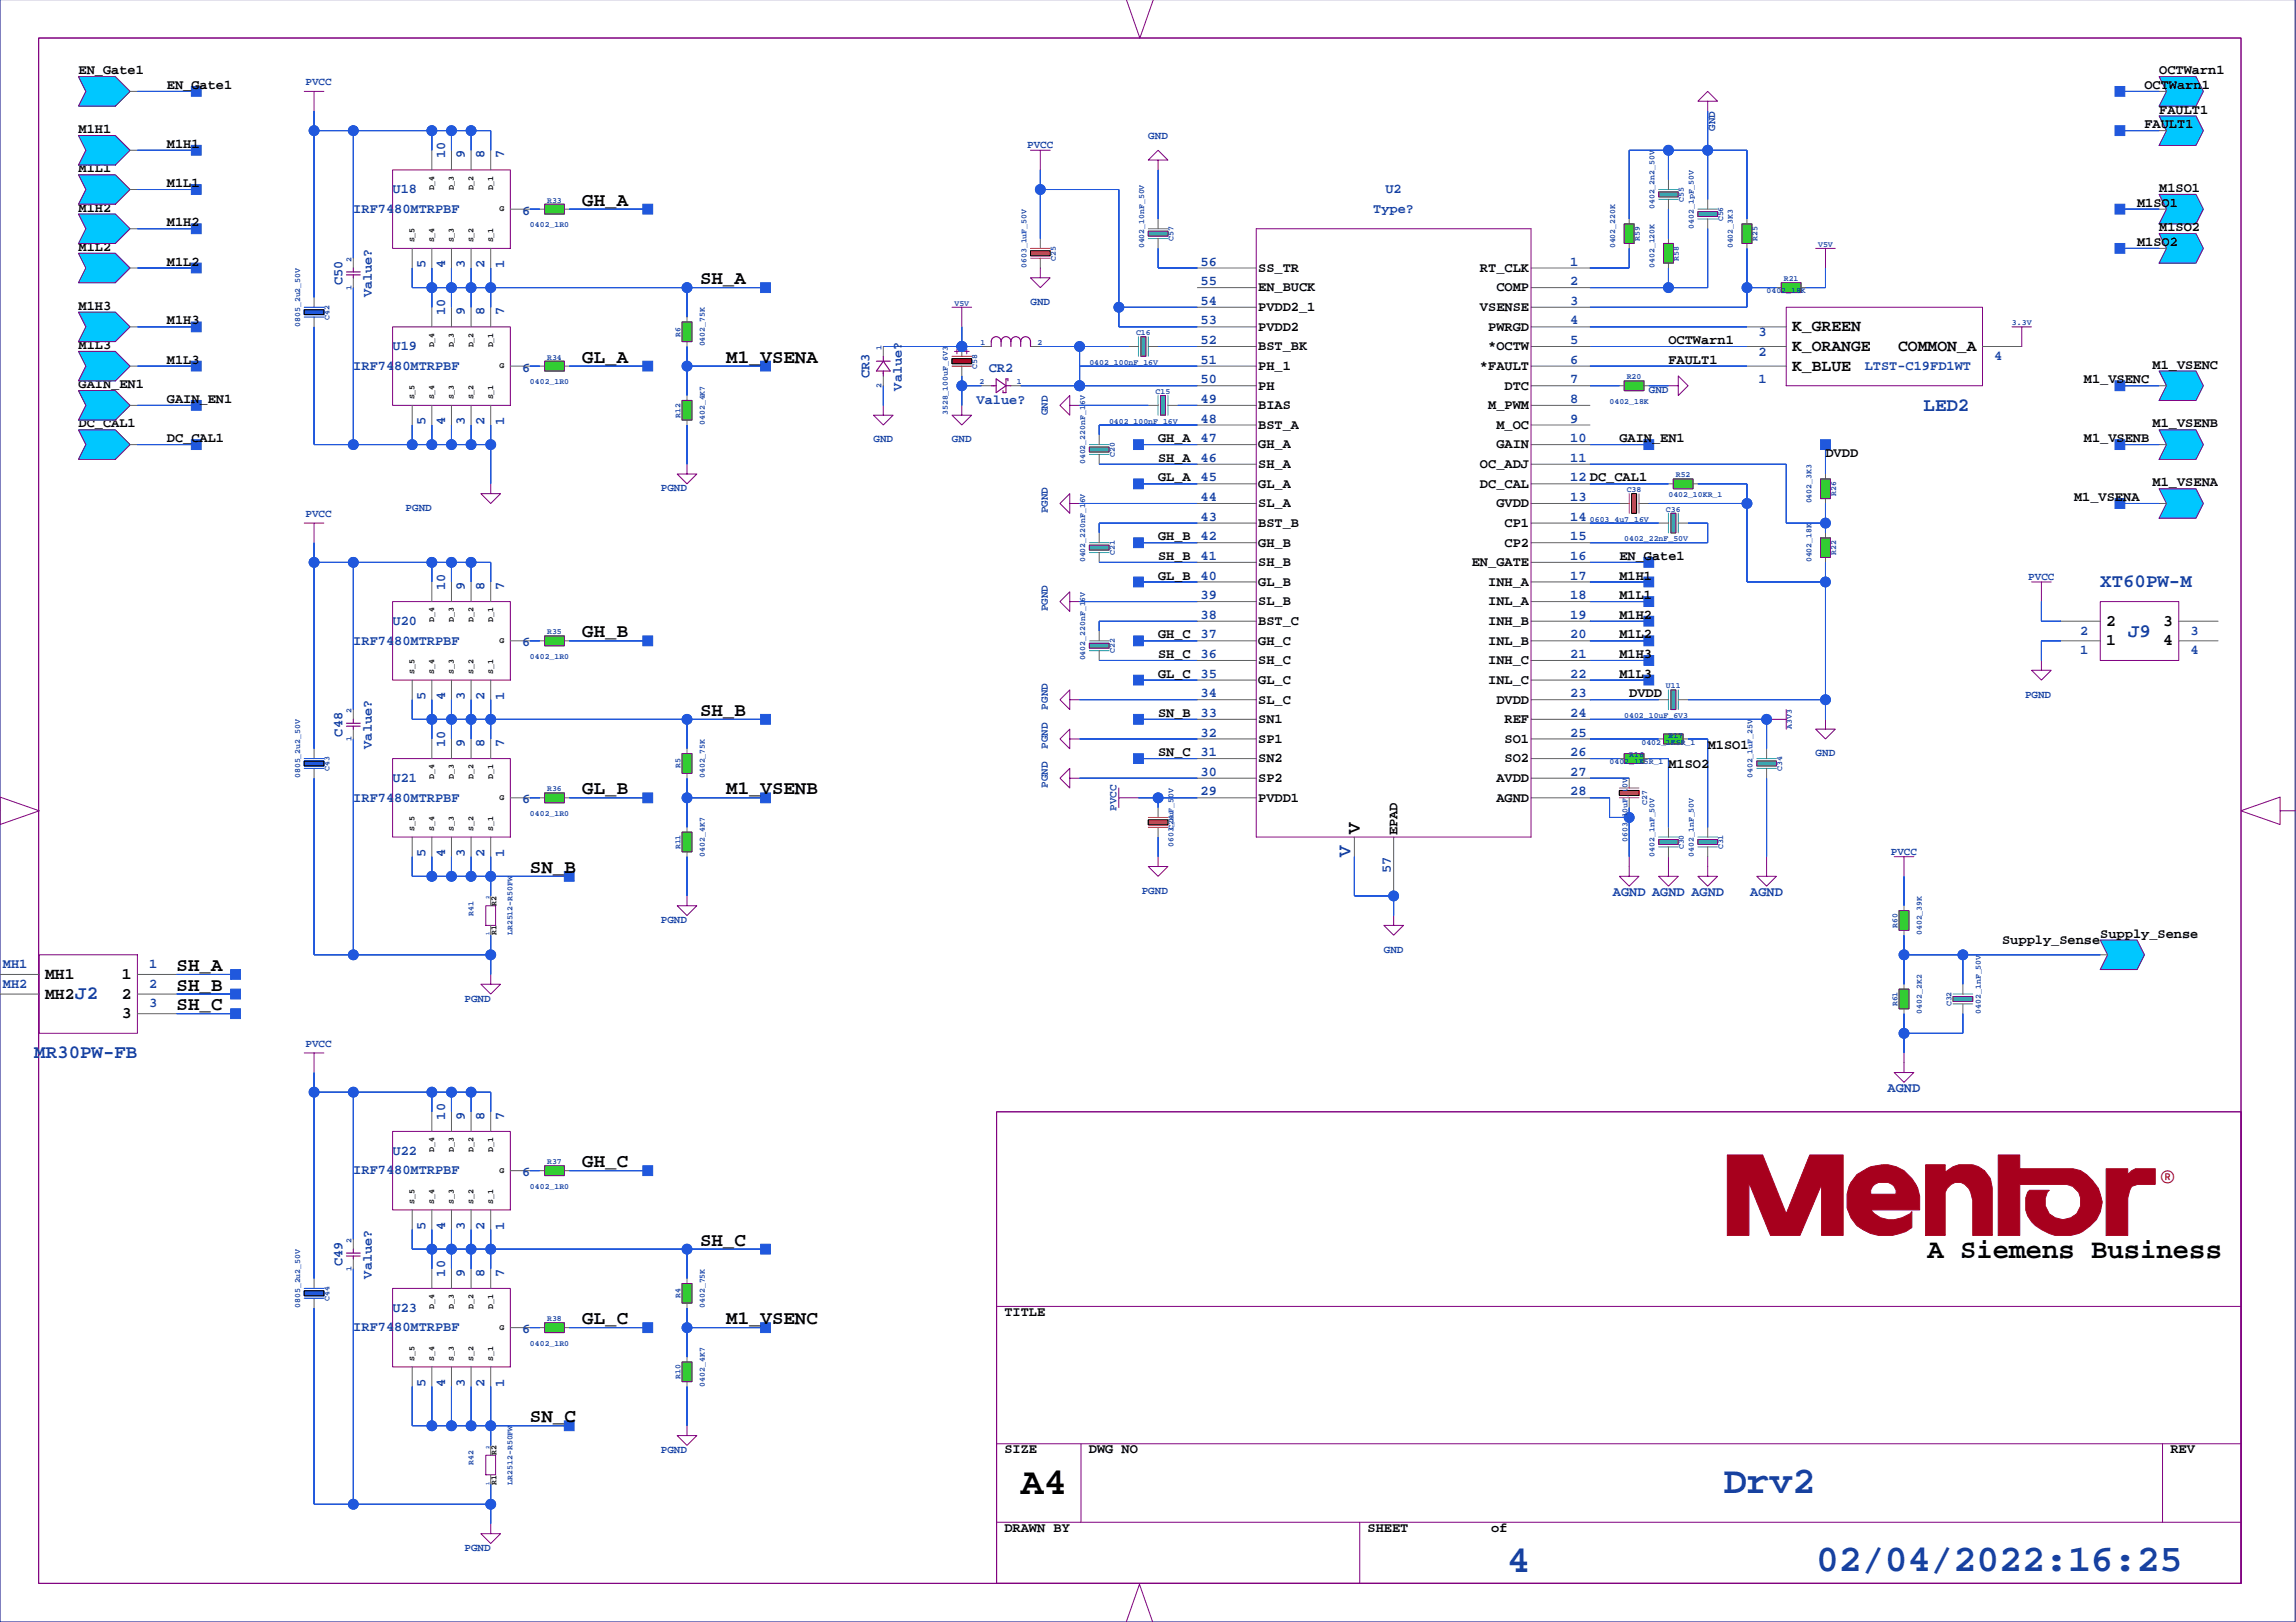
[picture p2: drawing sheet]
<svg xmlns="http://www.w3.org/2000/svg" width="297mm" height="210mm" viewBox="0 0 297 210" stroke-linecap="round" stroke-linejoin="round" font-family="sans-serif">
<defs><g id="words">
<text font-size="4.9" x="132.1" y="193.3">A4</text>
<g font-size="4.9" fill="#1741a1">
<text x="223" y="193.3">Drv2</text>
<text x="195" y="203.4">4</text>
<text x="234.9" y="203.3">02/04/2022:16:25</text>
</g>
<text font-size="3.5" x="249.4" y="162.9">A Siemens Business</text>
<text font-size="2.8" fill="#a7001d" x="279.6" y="153.1">®</text>
<g font-size="2.5">
<text x="75.3" y="26.6">GH_A</text>
<text x="90.6" y="36.8">SH_A</text>
<text x="75.3" y="46.9">GL_A</text>
<text x="94" y="46.9">M1_VSENA</text>
<text x="75.3" y="82.5">GH_B</text>
<text x="90.6" y="92.6">SH_B</text>
<text x="75.3" y="102.8">GL_B</text>
<text x="94" y="102.8">M1_VSENB</text>
<text x="175.9" y="107.9" transform="rotate(-90 175.9 107.9)">V</text>
<text x="68.6" y="113">SN_B</text>
<text x="22.9" y="125.7">SH_A</text>
<text x="22.9" y="128.2">SH_B</text>
<text x="22.9" y="130.7">SH_C</text>
<text x="75.3" y="151.1">GH_C</text>
<text x="90.6" y="161.2">SH_C</text>
<text x="75.3" y="171.4">GL_C</text>
<text x="94" y="171.4">M1_VSENC</text>
<text x="68.6" y="184.1">SN_C</text>
</g>
<g font-size="2.5" fill="#1741a1">
<text x="248.9" y="53.2">LED2</text>
<text x="271.7" y="76">XT60PW-M</text>
<text x="275.3" y="82.5">J9</text>
<text x="174.7" y="110.9" transform="rotate(-90 174.7 110.9)">V</text>
<text x="9.7" y="129.3">J2</text>
<text x="4.4" y="137">MR30PW-FB</text>
</g>
<g font-size="2.1">
<text x="231.8" y="48">K_BLUE</text>
<text x="231.8" y="45.4">K_ORANGE</text>
<text x="231.8" y="42.9">K_GREEN</text>
<text x="245.6" y="45.4">COMMON_A</text>
<text x="272.5" y="83.5">1</text>
<text x="272.5" y="81">2</text>
<text x="279.8" y="81">3</text>
<text x="279.8" y="83.5">4</text>
<text x="5.8" y="126.7">MH1</text>
<text x="5.8" y="129.2">MH2</text>
<text x="15.7" y="126.7">1</text>
<text x="15.7" y="129.2">2</text>
<text x="15.7" y="131.8">3</text>
</g>
<g font-size="1.8">
<text x="10.2" y="9.6">EN_Gate1</text>
<text x="21.6" y="11.5">EN_Gate1</text>
<text x="277.4" y="11.5">OCTWarn1</text>
<text x="279.3" y="9.6">OCTWarn1</text>
<text x="10.2" y="17.2">M1H1</text>
<text x="277.4" y="16.6">FAULT1</text>
<text x="279.3" y="14.7">FAULT1</text>
<text x="10.2" y="22.3">M1L1</text>
<text x="21.6" y="19.1">M1H1</text>
<text x="10.2" y="27.4">M1H2</text>
<text x="21.6" y="29.3">M1H2</text>
<text x="21.6" y="24.2">M1L1</text>
<text x="276.5" y="26.8">M1SO1</text>
<text x="279.3" y="24.8">M1SO1</text>
<text x="279.3" y="29.9">M1SO2</text>
<text x="10.2" y="32.5">M1L2</text>
<text x="21.6" y="34.4">M1L2</text>
<text x="162.8" y="35.2">SS_TR</text>
<text x="191.5" y="35.2">RT_CLK</text>
<text x="276.5" y="31.8">M1SO2</text>
<text x="10.2" y="40.1">M1H3</text>
<text x="21.6" y="42">M1H3</text>
<text x="162.8" y="40.3">PVDD2_1</text>
<text x="162.8" y="37.7">EN_BUCK</text>
<text x="191.5" y="40.3">VSENSE</text>
<text x="193.6" y="37.7">COMP</text>
<text x="10.2" y="45.2">M1L3</text>
<text x="21.6" y="47.1">M1L3</text>
<text x="162.8" y="47.9">PH_1</text>
<text x="162.8" y="45.3">BST_BK</text>
<text x="162.8" y="42.8">PVDD2</text>
<text x="191.5" y="47.9">*FAULT</text>
<text x="192.5" y="42.8">PWRGD</text>
<text x="192.5" y="45.3">*OCTW</text>
<text x="215.9" y="44.5">OCTWarn1</text>
<text x="215.9" y="47.1">FAULT1</text>
<text x="278.5" y="47.7">M1_VSENC</text>
<text x="10.2" y="50.2">GAIN_EN1</text>
<text x="21.6" y="52.1">GAIN_EN1</text>
<text x="162.8" y="53">BIAS</text>
<text x="162.8" y="50.4">PH</text>
<text x="192.5" y="53">M_PWM</text>
<text x="194.6" y="50.4">DTC</text>
<text x="269.6" y="49.6">M1_VSENC</text>
<text x="10.2" y="55.3">DC_CAL1</text>
<text x="21.6" y="57.2">DC_CAL1</text>
<text x="149.8" y="57.2">GH_A</text>
<text x="149.8" y="59.8">SH_A</text>
<text x="162.8" y="58">GH_A</text>
<text x="162.8" y="55.5">BST_A</text>
<text x="193.6" y="55.5">M_OC</text>
<text x="193.6" y="58">GAIN</text>
<text x="209.5" y="57.2">GAIN_EN1</text>
<text x="236.2" y="59.1">DVDD</text>
<text x="269.6" y="57.2">M1_VSENB</text>
<text x="278.5" y="55.3">M1_VSENB</text>
<text x="149.8" y="62.3">GL_A</text>
<text x="162.8" y="65.7">SL_A</text>
<text x="162.8" y="63.1">GL_A</text>
<text x="162.8" y="60.6">SH_A</text>
<text x="191.5" y="60.6">OC_ADJ</text>
<text x="191.5" y="63.1">DC_CAL</text>
<text x="193.6" y="65.7">GVDD</text>
<text x="268.3" y="64.8">M1_VSENA</text>
<text x="278.5" y="62.9">M1_VSENA</text>
<text x="149.8" y="69.9">GH_B</text>
<text x="162.8" y="70.7">GH_B</text>
<text x="162.8" y="68.2">BST_B</text>
<text x="194.6" y="68.2">CP1</text>
<text x="194.6" y="70.7">CP2</text>
<text x="149.8" y="75">GL_B</text>
<text x="149.8" y="72.5">SH_B</text>
<text x="162.8" y="75.8">GL_B</text>
<text x="162.8" y="73.3">SH_B</text>
<text x="190.4" y="73.3">EN_GATE</text>
<text x="192.5" y="75.8">INH_A</text>
<text x="209.5" y="72.5">EN_Gate1</text>
<text x="209.5" y="75">M1H1</text>
<text x="209.5" y="77.5">M1L1</text>
<text x="149.8" y="82.6">GH_C</text>
<text x="162.8" y="83.4">GH_C</text>
<text x="162.8" y="80.9">BST_C</text>
<text x="162.8" y="78.3">SL_B</text>
<text x="192.5" y="78.3">INL_A</text>
<text x="192.5" y="80.9">INH_B</text>
<text x="192.5" y="83.4">INL_B</text>
<text x="209.5" y="80.1">M1H2</text>
<text x="209.5" y="82.6">M1L2</text>
<text x="149.8" y="87.7">GL_C</text>
<text x="149.8" y="85.2">SH_C</text>
<text x="162.8" y="88.5">GL_C</text>
<text x="162.8" y="86">SH_C</text>
<text x="192.5" y="86">INH_C</text>
<text x="192.5" y="88.5">INL_C</text>
<text x="209.5" y="85.2">M1H3</text>
<text x="209.5" y="87.7">M1L3</text>
<text x="149.8" y="92.8">SN_B</text>
<text x="162.8" y="93.6">SN1</text>
<text x="162.8" y="91">SL_C</text>
<text x="193.6" y="91">DVDD</text>
<text x="194.6" y="93.6">REF</text>
<text x="210.8" y="90.2">DVDD</text>
<text x="149.8" y="97.9">SN_C</text>
<text x="162.8" y="101.2">SP2</text>
<text x="162.8" y="98.7">SN2</text>
<text x="162.8" y="96.1">SP1</text>
<text x="193.6" y="101.2">AVDD</text>
<text x="194.6" y="96.1">SO1</text>
<text x="194.6" y="98.7">SO2</text>
<text x="215.9" y="99.4">M1SO2</text>
<text x="220.9" y="96.9">M1SO1</text>
<text x="162.8" y="103.7">PVDD1</text>
<text x="193.6" y="103.7">AGND</text>
<text x="180.8" y="108.1" transform="rotate(-90 180.8 108.1)">EPAD</text>
<text x="259" y="122.2">Supply_Sense</text>
<text x="271.7" y="121.3">Supply_Sense</text>
<text x="129.9" y="170.3">TITLE</text>
<text x="129.9" y="188.1">SIZE</text>
<text x="140.9" y="188.1">DWG NO</text>
<text x="280.8" y="188.1">REV</text>
<text x="129.9" y="198.2">DRAWN BY</text>
<text x="176.9" y="198.2">SHEET</text>
<text x="192.9" y="198.2">of</text>
</g>
<g font-size="1.8" fill="#1741a1">
<text x="57.6" y="20.5" transform="rotate(-90 57.6 20.5)">10</text>
<text x="60.1" y="20.5" transform="rotate(-90 60.1 20.5)">9</text>
<text x="62.7" y="20.5" transform="rotate(-90 62.7 20.5)">8</text>
<text x="65.2" y="20.5" transform="rotate(-90 65.2 20.5)">7</text>
<text x="45.7" y="27.6">IRF7480MTRPBF</text>
<text x="50.8" y="25">U18</text>
<text x="67.5" y="27.8">6</text>
<text x="177.7" y="27.6">Type?</text>
<text x="179.2" y="25">U2</text>
<text x="55.1" y="34.7" transform="rotate(-90 55.1 34.7)">5</text>
<text x="57.6" y="34.7" transform="rotate(-90 57.6 34.7)">4</text>
<text x="60.1" y="34.7" transform="rotate(-90 60.1 34.7)">3</text>
<text x="62.7" y="34.7" transform="rotate(-90 62.7 34.7)">2</text>
<text x="65.2" y="34.7" transform="rotate(-90 65.2 34.7)">1</text>
<text x="155.3" y="34.4">56</text>
<text x="203.2" y="34.4">1</text>
<text x="44.3" y="36.9" transform="rotate(-90 44.3 36.9)">C50</text>
<text x="48.1" y="38.5" transform="rotate(-90 48.1 38.5)">Value?</text>
<text x="57.6" y="40.8" transform="rotate(-90 57.6 40.8)">10</text>
<text x="60.1" y="40.8" transform="rotate(-90 60.1 40.8)">9</text>
<text x="62.7" y="40.8" transform="rotate(-90 62.7 40.8)">8</text>
<text x="65.2" y="40.8" transform="rotate(-90 65.2 40.8)">7</text>
<text x="155.3" y="36.9">55</text>
<text x="155.3" y="39.4">54</text>
<text x="155.3" y="42">53</text>
<text x="203.2" y="42">4</text>
<text x="203.2" y="39.4">3</text>
<text x="203.2" y="36.9">2</text>
<text x="45.7" y="47.9">IRF7480MTRPBF</text>
<text x="50.8" y="45.3">U19</text>
<text x="155.3" y="44.5">52</text>
<text x="155.3" y="47.1">51</text>
<text x="203.2" y="47.1">6</text>
<text x="203.2" y="44.5">5</text>
<text x="227.5" y="43.5">3</text>
<text x="227.5" y="46.1">2</text>
<text x="241.2" y="47.9">LTST-C19FD1WT</text>
<text x="258" y="46.6">4</text>
<text x="67.5" y="48.1">6</text>
<text x="112.5" y="49" transform="rotate(-90 112.5 49)">CR3</text>
<text x="116.7" y="50.6" transform="rotate(-90 116.7 50.6)">Value?</text>
<text x="126.3" y="52.3">Value?</text>
<text x="127.9" y="48.1">CR2</text>
<text x="155.3" y="49.6">50</text>
<text x="155.3" y="52.1">49</text>
<text x="203.2" y="52.1">8</text>
<text x="203.2" y="49.6">7</text>
<text x="227.5" y="49.6">1</text>
<text x="55.1" y="55" transform="rotate(-90 55.1 55)">5</text>
<text x="57.6" y="55" transform="rotate(-90 57.6 55)">4</text>
<text x="60.1" y="55" transform="rotate(-90 60.1 55)">3</text>
<text x="62.7" y="55" transform="rotate(-90 62.7 55)">2</text>
<text x="65.2" y="55" transform="rotate(-90 65.2 55)">1</text>
<text x="155.3" y="54.7">48</text>
<text x="155.3" y="57.2">47</text>
<text x="155.3" y="59.8">46</text>
<text x="203.2" y="59.8">11</text>
<text x="203.2" y="57.2">10</text>
<text x="203.2" y="54.7">9</text>
<text x="155.3" y="62.3">45</text>
<text x="155.3" y="64.8">44</text>
<text x="203.2" y="64.8">13</text>
<text x="203.2" y="62.3">12 DC_CAL1</text>
<text x="155.3" y="67.4">43</text>
<text x="155.3" y="69.9">42</text>
<text x="203.2" y="69.9">15</text>
<text x="203.2" y="67.4">14</text>
<text x="57.6" y="76.3" transform="rotate(-90 57.6 76.3)">10</text>
<text x="60.1" y="76.3" transform="rotate(-90 60.1 76.3)">9</text>
<text x="62.7" y="76.3" transform="rotate(-90 62.7 76.3)">8</text>
<text x="65.2" y="76.3" transform="rotate(-90 65.2 76.3)">7</text>
<text x="155.3" y="72.5">41</text>
<text x="155.3" y="75">40</text>
<text x="155.3" y="77.5">39</text>
<text x="203.2" y="77.5">18</text>
<text x="203.2" y="75">17</text>
<text x="203.2" y="72.5">16</text>
<text x="45.7" y="83.4">IRF7480MTRPBF</text>
<text x="50.8" y="80.9">U20</text>
<text x="67.5" y="83.7">6</text>
<text x="155.3" y="80.1">38</text>
<text x="155.3" y="82.6">37</text>
<text x="203.2" y="82.6">20</text>
<text x="203.2" y="80.1">19</text>
<text x="269.1" y="82.1">2</text>
<text x="283.4" y="82.1">3</text>
<text x="155.3" y="85.2">36</text>
<text x="155.3" y="87.7">35</text>
<text x="203.2" y="87.7">22</text>
<text x="203.2" y="85.2">21</text>
<text x="269.1" y="84.7">1</text>
<text x="283.4" y="84.7">4</text>
<text x="44.3" y="95.3" transform="rotate(-90 44.3 95.3)">C48</text>
<text x="55.1" y="90.6" transform="rotate(-90 55.1 90.6)">5</text>
<text x="57.6" y="90.6" transform="rotate(-90 57.6 90.6)">4</text>
<text x="60.1" y="90.6" transform="rotate(-90 60.1 90.6)">3</text>
<text x="62.7" y="90.6" transform="rotate(-90 62.7 90.6)">2</text>
<text x="65.2" y="90.6" transform="rotate(-90 65.2 90.6)">1</text>
<text x="155.3" y="90.2">34</text>
<text x="155.3" y="92.8">33</text>
<text x="155.3" y="95.3">32</text>
<text x="203.2" y="95.3">25</text>
<text x="203.2" y="92.8">24</text>
<text x="203.2" y="90.2">23</text>
<text x="48.1" y="96.9" transform="rotate(-90 48.1 96.9)">Value?</text>
<text x="50.8" y="101.2">U21</text>
<text x="57.6" y="96.6" transform="rotate(-90 57.6 96.6)">10</text>
<text x="60.1" y="96.6" transform="rotate(-90 60.1 96.6)">9</text>
<text x="62.7" y="96.6" transform="rotate(-90 62.7 96.6)">8</text>
<text x="65.2" y="96.6" transform="rotate(-90 65.2 96.6)">7</text>
<text x="155.3" y="97.9">31</text>
<text x="155.3" y="100.4">30</text>
<text x="203.2" y="100.4">27</text>
<text x="203.2" y="97.9">26</text>
<text x="45.7" y="103.7">IRF7480MTRPBF</text>
<text x="67.5" y="104">6</text>
<text x="155.3" y="102.9">29</text>
<text x="203.2" y="102.9">28</text>
<text x="55.1" y="110.9" transform="rotate(-90 55.1 110.9)">5</text>
<text x="57.6" y="110.9" transform="rotate(-90 57.6 110.9)">4</text>
<text x="60.1" y="110.9" transform="rotate(-90 60.1 110.9)">3</text>
<text x="62.7" y="110.9" transform="rotate(-90 62.7 110.9)">2</text>
<text x="65.2" y="110.9" transform="rotate(-90 65.2 110.9)">1</text>
<text x="179.9" y="113" transform="rotate(-90 179.9 113)">57</text>
<text x="208.7" y="115.9">AGND AGND AGND</text>
<text x="226.4" y="115.9">AGND</text>
<text x=".4" y="125.3">MH1</text>
<text x="19.3" y="125.3">1</text>
<text x=".4" y="127.8">MH2</text>
<text x="19.3" y="127.8">2</text>
<text x="19.3" y="130.4">3</text>
<text x="244.2" y="141.3">AGND</text>
<text x="50.8" y="149.5">U22</text>
<text x="57.6" y="144.9" transform="rotate(-90 57.6 144.9)">10</text>
<text x="60.1" y="144.9" transform="rotate(-90 60.1 144.9)">9</text>
<text x="62.7" y="144.9" transform="rotate(-90 62.7 144.9)">8</text>
<text x="65.2" y="144.9" transform="rotate(-90 65.2 144.9)">7</text>
<text x="45.7" y="152">IRF7480MTRPBF</text>
<text x="67.5" y="152.2">6</text>
<text x="55.1" y="159.2" transform="rotate(-90 55.1 159.2)">5</text>
<text x="57.6" y="159.2" transform="rotate(-90 57.6 159.2)">4</text>
<text x="60.1" y="159.2" transform="rotate(-90 60.1 159.2)">3</text>
<text x="62.7" y="159.2" transform="rotate(-90 62.7 159.2)">2</text>
<text x="65.2" y="159.2" transform="rotate(-90 65.2 159.2)">1</text>
<text x="44.3" y="163.9" transform="rotate(-90 44.3 163.9)">C49</text>
<text x="48.1" y="165.5" transform="rotate(-90 48.1 165.5)">Value?</text>
<text x="57.6" y="165.2" transform="rotate(-90 57.6 165.2)">10</text>
<text x="60.1" y="165.2" transform="rotate(-90 60.1 165.2)">9</text>
<text x="62.7" y="165.2" transform="rotate(-90 62.7 165.2)">8</text>
<text x="65.2" y="165.2" transform="rotate(-90 65.2 165.2)">7</text>
<text x="45.7" y="172.3">IRF7480MTRPBF</text>
<text x="50.8" y="169.8">U23</text>
<text x="67.5" y="172.5">6</text>
<text x="55.1" y="179.5" transform="rotate(-90 55.1 179.5)">5</text>
<text x="57.6" y="179.5" transform="rotate(-90 57.6 179.5)">4</text>
<text x="60.1" y="179.5" transform="rotate(-90 60.1 179.5)">3</text>
<text x="62.7" y="179.5" transform="rotate(-90 62.7 179.5)">2</text>
<text x="65.2" y="179.5" transform="rotate(-90 65.2 179.5)">1</text>
</g>
<g font-size="1.4" fill="#1741a1">
<text x="39.5" y="11">PVCC</text>
<text x="148.6" y="17.9">GND</text>
<text x="221.9" y="16.9" transform="rotate(-90 221.9 16.9)">GND</text>
<text x="132.9" y="19.2">PVCC</text>
<text x="133.3" y="39.5">GND</text>
<text x="135.6" y="53.7" transform="rotate(-90 135.6 53.7)">GND</text>
<text x="213.3" y="50.9">GND</text>
<text x="113" y="57.3">GND</text>
<text x="123.2" y="57.3">GND</text>
<text x="85.5" y="63.6">PGND</text>
<text x="39.5" y="66.9">PVCC</text>
<text x="52.5" y="66.1">PGND</text>
<text x="135.6" y="66.4" transform="rotate(-90 135.6 66.4)">PGND</text>
<text x="262.4" y="75.1">PVCC</text>
<text x="135.6" y="79.1" transform="rotate(-90 135.6 79.1)">PGND</text>
<text x="135.6" y="91.8" transform="rotate(-90 135.6 91.8)">PGND</text>
<text x="262" y="90.3">PGND</text>
<text x="135.6" y="102" transform="rotate(-90 135.6 102)">PGND</text>
<text x="135.6" y="96.9" transform="rotate(-90 135.6 96.9)">PGND</text>
<text x="234.9" y="97.9">GND</text>
<text x="144.5" y="104.9" transform="rotate(-90 144.5 104.9)">PVCC</text>
<text x="244.6" y="110.6">PVCC</text>
<text x="85.5" y="119.5">PGND</text>
<text x="147.7" y="115.7">PGND</text>
<text x="179" y="123.3">GND</text>
<text x="60.1" y="129.6">PGND</text>
<text x="39.5" y="135.5">PVCC</text>
<text x="85.5" y="188">PGND</text>
<text x="60.1" y="200.7">PGND</text>
</g>
<g font-size="1.1">
<text x="56.2" y="24.7" transform="rotate(-90 56.2 24.7)">D_4</text>
<text x="58.7" y="24.7" transform="rotate(-90 58.7 24.7)">D_3</text>
<text x="61.2" y="24.7" transform="rotate(-90 61.2 24.7)">D_2</text>
<text x="63.8" y="24.7" transform="rotate(-90 63.8 24.7)">D_1</text>
<text x="64.6" y="27.4">G</text>
<text x="53.6" y="31.4" transform="rotate(-90 53.6 31.4)">S_5</text>
<text x="56.2" y="31.4" transform="rotate(-90 56.2 31.4)">S_4</text>
<text x="58.7" y="31.4" transform="rotate(-90 58.7 31.4)">S_3</text>
<text x="61.2" y="31.4" transform="rotate(-90 61.2 31.4)">S_2</text>
<text x="63.8" y="31.4" transform="rotate(-90 63.8 31.4)">S_1</text>
<text x="56.2" y="45" transform="rotate(-90 56.2 45)">D_4</text>
<text x="58.7" y="45" transform="rotate(-90 58.7 45)">D_3</text>
<text x="61.2" y="45" transform="rotate(-90 61.2 45)">D_2</text>
<text x="63.8" y="45" transform="rotate(-90 63.8 45)">D_1</text>
<text x="64.6" y="47.7">G</text>
<text x="53.6" y="51.7" transform="rotate(-90 53.6 51.7)">S_5</text>
<text x="56.2" y="51.7" transform="rotate(-90 56.2 51.7)">S_4</text>
<text x="58.7" y="51.7" transform="rotate(-90 58.7 51.7)">S_3</text>
<text x="61.2" y="51.7" transform="rotate(-90 61.2 51.7)">S_2</text>
<text x="63.8" y="51.7" transform="rotate(-90 63.8 51.7)">S_1</text>
<text x="56.2" y="80.5" transform="rotate(-90 56.2 80.5)">D_4</text>
<text x="58.7" y="80.5" transform="rotate(-90 58.7 80.5)">D_3</text>
<text x="61.2" y="80.5" transform="rotate(-90 61.2 80.5)">D_2</text>
<text x="63.8" y="80.5" transform="rotate(-90 63.8 80.5)">D_1</text>
<text x="64.6" y="83.2">G</text>
<text x="53.6" y="87.2" transform="rotate(-90 53.6 87.2)">S_5</text>
<text x="56.2" y="87.2" transform="rotate(-90 56.2 87.2)">S_4</text>
<text x="58.7" y="87.2" transform="rotate(-90 58.7 87.2)">S_3</text>
<text x="61.2" y="87.2" transform="rotate(-90 61.2 87.2)">S_2</text>
<text x="63.8" y="87.2" transform="rotate(-90 63.8 87.2)">S_1</text>
<text x="56.2" y="100.8" transform="rotate(-90 56.2 100.8)">D_4</text>
<text x="58.7" y="100.8" transform="rotate(-90 58.7 100.8)">D_3</text>
<text x="61.2" y="100.8" transform="rotate(-90 61.2 100.8)">D_2</text>
<text x="63.8" y="100.8" transform="rotate(-90 63.8 100.8)">D_1</text>
<text x="53.6" y="107.6" transform="rotate(-90 53.6 107.6)">S_5</text>
<text x="56.2" y="107.6" transform="rotate(-90 56.2 107.6)">S_4</text>
<text x="58.7" y="107.6" transform="rotate(-90 58.7 107.6)">S_3</text>
<text x="61.2" y="107.6" transform="rotate(-90 61.2 107.6)">S_2</text>
<text x="63.8" y="107.6" transform="rotate(-90 63.8 107.6)">S_1</text>
<text x="64.6" y="103.5">G</text>
<text x="64.2" y="117.2" transform="rotate(-90 64.2 117.2)">R2</text>
<text x="64.2" y="121" transform="rotate(-90 64.2 121)">R1</text>
<text x="56.2" y="149.1" transform="rotate(-90 56.2 149.1)">D_4</text>
<text x="58.7" y="149.1" transform="rotate(-90 58.7 149.1)">D_3</text>
<text x="61.2" y="149.1" transform="rotate(-90 61.2 149.1)">D_2</text>
<text x="63.8" y="149.1" transform="rotate(-90 63.8 149.1)">D_1</text>
<text x="53.6" y="155.8" transform="rotate(-90 53.6 155.8)">S_5</text>
<text x="56.2" y="155.8" transform="rotate(-90 56.2 155.8)">S_4</text>
<text x="58.7" y="155.8" transform="rotate(-90 58.7 155.8)">S_3</text>
<text x="61.2" y="155.8" transform="rotate(-90 61.2 155.8)">S_2</text>
<text x="63.8" y="155.8" transform="rotate(-90 63.8 155.8)">S_1</text>
<text x="64.6" y="151.8">G</text>
<text x="56.2" y="169.4" transform="rotate(-90 56.2 169.4)">D_4</text>
<text x="58.7" y="169.4" transform="rotate(-90 58.7 169.4)">D_3</text>
<text x="61.2" y="169.4" transform="rotate(-90 61.2 169.4)">D_2</text>
<text x="63.8" y="169.4" transform="rotate(-90 63.8 169.4)">D_1</text>
<text x="64.6" y="172.1">G</text>
<text x="53.6" y="176.1" transform="rotate(-90 53.6 176.1)">S_5</text>
<text x="56.2" y="176.1" transform="rotate(-90 56.2 176.1)">S_4</text>
<text x="58.7" y="176.1" transform="rotate(-90 58.7 176.1)">S_3</text>
<text x="61.2" y="176.1" transform="rotate(-90 61.2 176.1)">S_2</text>
<text x="63.8" y="176.1" transform="rotate(-90 63.8 176.1)">S_1</text>
<text x="64.2" y="188.3" transform="rotate(-90 64.2 188.3)">R2</text>
<text x="64.2" y="192.1" transform="rotate(-90 64.2 192.1)">R1</text>
</g>
<g font-size="1.1" fill="#1741a1">
<text x="68.6" y="29.4">0402_1R0</text>
<text x="70.8" y="26.2">R33</text>
<text x="214" y="27.1" transform="rotate(-90 214 27.1)">0402_2n2_50V</text>
<text x="217.9" y="26.1" transform="rotate(-90 217.9 26.1)">C55</text>
<text x="219.1" y="29.6" transform="rotate(-90 219.1 29.6)">0402_1pF_50V</text>
<text x="222.9" y="28.7" transform="rotate(-90 222.9 28.7)">C56</text>
<text x="45.5" y="33.9" transform="rotate(-90 45.5 33.9)">2</text>
<text x="132.8" y="34.7" transform="rotate(-90 132.8 34.7)">0603_1uF_50V</text>
<text x="136.6" y="33.7" transform="rotate(-90 136.6 33.7)">C25</text>
<text x="148" y="32.1" transform="rotate(-90 148 32.1)">0402_10nF_50V</text>
<text x="151.8" y="31.2" transform="rotate(-90 151.8 31.2)">C57</text>
<text x="209" y="32.1" transform="rotate(-90 209 32.1)">0402_220K</text>
<text x="212.1" y="31.2" transform="rotate(-90 212.1 31.2)">R59</text>
<text x="214" y="34.7" transform="rotate(-90 214 34.7)">0402_120K</text>
<text x="217.2" y="33.7" transform="rotate(-90 217.2 33.7)">R58</text>
<text x="224.2" y="32.1" transform="rotate(-90 224.2 32.1)">0402_3K3</text>
<text x="227.4" y="31.2" transform="rotate(-90 227.4 31.2)">R25</text>
<text x="235.2" y="32">V5V</text>
<text x="42.6" y="41.3" transform="rotate(-90 42.6 41.3)">C42</text>
<text x="45.5" y="37.5" transform="rotate(-90 45.5 37.5)">1</text>
<text x="123.5" y="39.6">V5V</text>
<text x="228.5" y="38">0402_18K</text>
<text x="230.8" y="36.4">R21</text>
<text x="38.8" y="42.3" transform="rotate(-90 38.8 42.3)">0805_2u2_50V</text>
<text x="70.8" y="46.6">R34</text>
<text x="88" y="43.6" transform="rotate(-90 88 43.6)">R6</text>
<text x="91.2" y="44.8" transform="rotate(-90 91.2 44.8)">0402_75K</text>
<text x="114.1" y="45.3" transform="rotate(-90 114.1 45.3)">1</text>
<text x="126.4" y="47.7" transform="rotate(-90 126.4 47.7)">C58</text>
<text x="126.8" y="44.7">1</text>
<text x="134.2" y="44.7">2</text>
<text x="140.9" y="47.2">0402_100nF_16V</text>
<text x="147" y="43.4">C16</text>
<text x="260.3" y="42.1">3.3V</text>
<text x="68.6" y="49.7">0402_1R0</text>
<text x="114.1" y="50.2" transform="rotate(-90 114.1 50.2)">2</text>
<text x="122.6" y="53.7" transform="rotate(-90 122.6 53.7)">3528_100uF_6V3</text>
<text x="126.7" y="49.7">2</text>
<text x="131.5" y="49.7">1</text>
<text x="149.5" y="51">C15</text>
<text x="208.2" y="52.3">0402_18K</text>
<text x="210.5" y="49.1">R20</text>
<text x="88" y="54" transform="rotate(-90 88 54)">R12</text>
<text x="91.2" y="55" transform="rotate(-90 91.2 55)">0402_4K7</text>
<text x="143.5" y="54.8">0402_100nF_16V</text>
<text x="144.2" y="59.1" transform="rotate(-90 144.2 59.1)">C20</text>
<text x="140.4" y="60.1" transform="rotate(-90 140.4 60.1)">0402_220nF_16V</text>
<text x="210.5" y="63.7">C38</text>
<text x="215.9" y="64.3">0402_10KR_1</text>
<text x="216.8" y="61.8">R52</text>
<text x="234.4" y="65.2" transform="rotate(-90 234.4 65.2)">0402_3K3</text>
<text x="237.5" y="64.2" transform="rotate(-90 237.5 64.2)">R26</text>
<text x="144.2" y="71.8" transform="rotate(-90 144.2 71.8)">C21</text>
<text x="205.7" y="67.5">0603_4u7_16V</text>
<text x="210.1" y="70">0402_22nF_50V</text>
<text x="215.5" y="66.2">C36</text>
<text x="237.5" y="71.8" transform="rotate(-90 237.5 71.8)">R22</text>
<text x="140.4" y="72.8" transform="rotate(-90 140.4 72.8)">0402_220nF_16V</text>
<text x="234.4" y="72.8" transform="rotate(-90 234.4 72.8)">0402_18K</text>
<text x="70.8" y="82.1">R35</text>
<text x="68.6" y="85.3">0402_1R0</text>
<text x="140.4" y="85.5" transform="rotate(-90 140.4 85.5)">0402_220nF_16V</text>
<text x="144.2" y="84.5" transform="rotate(-90 144.2 84.5)">C22</text>
<text x="215.5" y="89.1">U11</text>
<text x="45.5" y="95.9" transform="rotate(-90 45.5 95.9)">1</text>
<text x="45.5" y="92.3" transform="rotate(-90 45.5 92.3)">2</text>
<text x="210.1" y="92.9">0402_10uF_6V3</text>
<text x="215.9" y="95.4">R17</text>
<text x="231.8" y="94.4" transform="rotate(-90 231.8 94.4)">A3V3</text>
<text x="38.8" y="100.7" transform="rotate(-90 38.8 100.7)">0805_2u2_50V</text>
<text x="42.6" y="99.8" transform="rotate(-90 42.6 99.8)">C43</text>
<text x="88" y="99.4" transform="rotate(-90 88 99.4)">R5</text>
<text x="91.2" y="100.7" transform="rotate(-90 91.2 100.7)">0402_75K</text>
<text x="208.2" y="98.9">0402_1K5R_1</text>
<text x="210.8" y="98">R16</text>
<text x="212.4" y="96.4">0402_1K5R_1</text>
<text x="226.7" y="100.7" transform="rotate(-90 226.7 100.7)">0402_1uF_25V</text>
<text x="230.5" y="99.8" transform="rotate(-90 230.5 99.8)">C34</text>
<text x="68.6" y="105.6">0402_1R0</text>
<text x="70.8" y="102.4">R36</text>
<text x="151.8" y="107.4" transform="rotate(-90 151.8 107.4)">C24</text>
<text x="213.1" y="104.2" transform="rotate(-90 213.1 104.2)">C27</text>
<text x="88" y="109.9" transform="rotate(-90 88 109.9)">R11</text>
<text x="91.2" y="110.9" transform="rotate(-90 91.2 110.9)">0402_4K7</text>
<text x="151.8" y="109.6" transform="rotate(-90 151.8 109.6)">0603_1uF_50V</text>
<text x="210.5" y="109" transform="rotate(-90 210.5 109)">0603_10uF_10V</text>
<text x="214" y="110.9" transform="rotate(-90 214 110.9)">0402_1nF_50V</text>
<text x="217.9" y="109.9" transform="rotate(-90 217.9 109.9)">C30</text>
<text x="219.1" y="110.9" transform="rotate(-90 219.1 110.9)">0402_1nF_50V</text>
<text x="222.9" y="109.9" transform="rotate(-90 222.9 109.9)">C31</text>
<text x="61.2" y="118.5" transform="rotate(-90 61.2 118.5)">R41</text>
<text x="66.3" y="121" transform="rotate(-90 66.3 121)">LR2512-R50FW</text>
<text x="245.5" y="120.1" transform="rotate(-90 245.5 120.1)">R60</text>
<text x="248.6" y="121" transform="rotate(-90 248.6 121)">0402_39K</text>
<text x="245.5" y="130.2" transform="rotate(-90 245.5 130.2)">R61</text>
<text x="248.6" y="131.2" transform="rotate(-90 248.6 131.2)">0402_2K2</text>
<text x="252.5" y="130.2" transform="rotate(-90 252.5 130.2)">C32</text>
<text x="256.3" y="131.2" transform="rotate(-90 256.3 131.2)">0402_1nF_50V</text>
<text x="68.6" y="153.8">0402_1R0</text>
<text x="70.8" y="150.7">R37</text>
<text x="45.5" y="160.9" transform="rotate(-90 45.5 160.9)">2</text>
<text x="45.5" y="164.4" transform="rotate(-90 45.5 164.4)">1</text>
<text x="38.8" y="169.3" transform="rotate(-90 38.8 169.3)">0805_2u2_50V</text>
<text x="42.6" y="168.3" transform="rotate(-90 42.6 168.3)">C44</text>
<text x="70.8" y="171">R38</text>
<text x="88" y="168" transform="rotate(-90 88 168)">R4</text>
<text x="91.2" y="169.3" transform="rotate(-90 91.2 169.3)">0402_75K</text>
<text x="68.6" y="174.2">0402_1R0</text>
<text x="88" y="178.5" transform="rotate(-90 88 178.5)">R10</text>
<text x="91.2" y="179.4" transform="rotate(-90 91.2 179.4)">0402_4K7</text>
<text x="61.2" y="189.6" transform="rotate(-90 61.2 189.6)">R42</text>
<text x="66.3" y="192.1" transform="rotate(-90 66.3 192.1)">LR2512-R50FW</text>
</g>
<g font-size=".7" fill="#1741a1">
<text x="63.3" y="116.4" transform="rotate(-90 63.3 116.4)">2</text>
<text x="63.3" y="121" transform="rotate(-90 63.3 121)">1</text>
<text x="63.3" y="187.5" transform="rotate(-90 63.3 187.5)">2</text>
<text x="63.3" y="192.1" transform="rotate(-90 63.3 192.1)">1</text>
</g>
</g></defs>
<path d="M0 0h296.9v209.9h-296.9z" fill="none" stroke="#000080" stroke-width=".13"/>
<g fill="none" stroke="#800080" stroke-width=".13">
<path d="M149.2 -.1l-1.7 5-1.8-4.9M5 4.9h284.9v200h-284.9zM10.2 17.5h4.7l1.9 1.9-1.9 2h-4.7l.9-2zM10.2 9.9h4.7l1.9 1.9-1.9 1.9h-4.7l.9-1.9zM39.4 11.8h1.2M41.9 11.8h-1.3v2.6M133.3 19.4h1.3v2.6M134.6 19.4h1.3M220.9 13.1h1.3l-1.3-1.3-1.2 1.3h1.2v1.3M279.3 15h4.8l1 1.9-1 1.9h-4.8l1-1.9zM279.3 9.9h4.8l1 1.9-1 1.9h-4.8l1-1.9zM10.2 32.8h4.7l1.9 1.9-1.9 1.9h-4.7l.9-1.9z"/>
<path d="M10.2 27.7h4.7l1.9 1.9-1.9 1.9h-4.7l.9-1.9zM10.2 22.6h4.7l1.9 1.9-1.9 1.9h-4.7l.9-1.9zM50.8 22h15.2v10.1h-15.2zM70.5 26.4h2.5v1.3h-2.5zM123.2 39.8h1.2v2.5M124.4 39.8h1.3M134.6 34.7v1.3h1.3l-1.3 1.2-1.3-1.2h1.3M148.6 29.9h2.5v.7h-2.5zM149.8 20.7h1.3l-1.3-1.3-1.2 1.3h1.2v1.3M162.5 29.6h35.6v78.7h-35.6zM210.1 29h1.3v2.5h-1.3zM214.6 24.8h2.5v.7h-2.5z"/>
<path d="M215.2 31.5h1.3v2.5h-1.3zM219.7 27.4h2.5v.6h-2.5zM225.4 29h1.2v2.5h-1.2zM230.5 36.6h2.5v1.3h-2.5zM231.1 39.8h25.4v10.1h-25.4zM234.9 32.1h1.3v2.6M236.2 32.1h1.2M279.3 25.2h4.8l1 1.9-1 1.9h-4.8l1-1.9zM279.3 30.2h4.8l1 1.9-1 1.9h-4.8l1-1.9zM10.2 55.6h4.7l1.9 1.9-1.9 1.9h-4.7l.9-1.9zM10.2 50.6h4.7l1.9 1.9-1.9 1.9h-4.7l.9-1.9zM10.2 45.5h4.7l1.9 1.9-1.9 1.9h-4.7l.9-1.9z"/>
<path d="M10.2 40.4h4.7l1.9 1.9-1.9 1.9h-4.7l.9-1.9zM50.8 42.3h15.2v10.2h-15.2zM70.5 46.7h2.5v1.3h-2.5zM88.2 41.7h1.3v2.5h-1.3zM88.2 51.8h1.3v2.6h-1.3zM114.3 52.5v1.2h1.2l-1.2 1.3-1.3-1.3h1.3M123.5 45.5h.6M123.8 45.2v.6M124.4 52.5v1.2h1.3l-1.3 1.3-1.2-1.3h1.2M124.7 45.5h.7M125.1 45.2v.6M138.4 52.5v-1.3l-1.3 1.3 1.3 1.2v-1.2h1.3"/>
<path d="M140.9 57.9h2.6v.6h-2.6zM147.6 43.6h.6v2.5h-.6zM150.1 51.2h.7v2.5h-.7zM210.1 49.3h2.6v1.3h-2.6zM215.9 49.9h1.2v-1.3l1.3 1.3-1.3 1.3v-1.3M260.3 42.3h1.3M262.8 42.3h-1.2v2.5M279.3 55.6h4.8l1 1.9-1 1.9h-4.8l1-1.9zM279.3 48h4.8l1 1.9-1 1.9h-4.8l1-1.9zM39.4 67.7h1.2M41.9 67.7h-1.3v2.5M50.8 77.9h15.2v10.1h-15.2z"/>
<path d="M63.5 62.6v1.3h1.3l-1.3 1.3-1.3-1.3h1.3M88.9 60.1v1.2h1.2l-1.2 1.3-1.3-1.3h1.3M138.4 65.2v-1.3l-1.3 1.3 1.3 1.2v-1.2h1.3M138.4 77.9v-1.3l-1.3 1.3 1.3 1.2v-1.2h1.3M140.9 70.6h2.6v.6h-2.6zM216.2 66.4h.6v2.6h-.6zM216.5 62h2.5v1.3h-2.5zM235.5 69.6h1.3v2.5h-1.3zM235.5 62h1.3v2.5h-1.3zM262.8 75.3h1.3v2.6M264.1 75.3h1.3M271.7 77.9h10.2v7.6h-10.2z"/>
<path d="M279.3 63.3h4.8l1 1.9-1 1.9h-4.8l1-1.9zM50.8 98.2h15.2v10.1h-15.2zM70.5 82.3h2.5v1.3h-2.5zM88.2 97.5h1.3v2.6h-1.3zM138.4 90.5v-1.2l-1.3 1.2 1.3 1.3v-1.3h1.3M138.4 95.6v-1.2l-1.3 1.2 1.3 1.3v-1.3h1.3M140.9 83.2h2.6v.7h-2.6zM210.1 97.5h2.6v1.3h-2.6zM215.2 95h2.6v1.3h-2.6zM216.2 89.3h.6v2.5h-.6zM227.3 98.5h2.5v.6h-2.5zM231.1 91.8v1.3h-2.6"/>
<path d="M231.1 93.1v1.3M236.2 93.1v1.3h1.2l-1.2 1.2-1.3-1.2h1.3M264.1 85.5v1.2h1.3l-1.3 1.3-1.3-1.3h1.3M-.1 104.9l.1-1.8 5.1 1.8-5.1 1.8v-1.8M62.9 117.2h1.2v2.6h-1.2zM70.5 102.6h2.5v1.3h-2.5zM88.2 107.7h1.3v2.5h-1.3zM88.9 115.9v1.3h1.2l-1.2 1.3-1.3-1.3h1.3M138.4 100.7v-1.3l-1.3 1.3 1.3 1.3v-1.3h1.3M144.7 102v1.2M147.3 103.2h-2.6v1.3M149.8 110.9v1.2h1.3l-1.3 1.3-1.2-1.3h1.2"/>
<path d="M180.3 118.5v1.3h1.3l-1.3 1.2-1.3-1.2h1.3M210.8 110.9v2.5h1.2l-1.2 1.3-1.3-1.3h1.3M214.6 108.6h2.5v.7h-2.5zM215.9 110.9v2.5h1.2l-1.2 1.3-1.3-1.3h1.3M219.7 108.6h2.5v.7h-2.5zM220.9 110.9v2.5h1.3l-1.3 1.3-1.2-1.3h1.2M228.5 110.9v2.5h1.3l-1.3 1.3-1.2-1.3h1.2M245.1 110.9h1.2v2.5M245.7 117.8h1.3v2.6h-1.3zM246.3 110.9h1.3M295 104.9v1.8l-5.1-1.8 5.1-1.8v1.8h2.1M5.1 123.6h12.7v10.1h-12.7z"/>
<path d="M39.4 136.3h1.2M41.9 136.3h-1.3v2.5M63.5 126.1v1.3h1.3l-1.3 1.2-1.3-1.2h1.3M245.7 128h1.3v2.5h-1.3zM246.3 136.3v2.5h1.3l-1.3 1.3-1.2-1.3h1.2M252.7 129h2.5v.6h-2.5zM271.7 121.7h4.8l.9 1.9-.9 1.9h-4.8l1-1.9zM50.8 146.4h15.2v10.2h-15.2zM70.5 150.9h2.5v1.2h-2.5zM128.9 143.9h161v61h-161zM50.8 166.7h15.2v10.2h-15.2zM70.5 171.2h2.5v1.2h-2.5z"/>
<path d="M88.2 166.1h1.3v2.5h-1.3zM88.2 176.3h1.3v2.5h-1.3zM128.9 169.1h161M62.9 188.3h1.2v2.6h-1.2zM63.5 197.2v1.3h1.3l-1.3 1.2-1.3-1.2h1.3M88.9 184.5v1.3h1.2l-1.2 1.2-1.3-1.2h1.3M128.9 197h161M128.9 186.8h161M139.9 186.8v10.2M175.9 197v7.9M279.8 186.8v10.2M145.7 210l1.7-5 1.7 5"/>
</g>
<g fill="#a7001d" stroke="#a7001d" stroke-width=".13">
<path d="M272.5 151.2h2.8v.8l.5-.5 .5-.3h2.5v2.1h-2.3l-.7 .2-.3 .5-.2 1.1v4.8h-2.8z" fill-rule="evenodd"/>
<path d="M223.5 149.5h4.5l3.1 7.6 3-7.6h4.4v10.4h-2.8v-6.6l-2.8 6.6h-3.8l-2.8-6.9v6.9h-2.8z" fill-rule="evenodd"/>
<path d="M240.2 152a5.2 5.2 0 0 1 6.1-.5 5.2 5.2 0 0 1 2.1 5.1h-6.4v-2.1h3.3a1.36 1.36 0 0 0-1-1.5h-1.3l-.5 .3-.2 .2-.3 .5v2.6a3.7 3.7 0 0 0 5.3 .2v2.1a5.9 5.9 0 0 1-7.1-.3 4.8 4.8 0 0 1 0-6.6z" fill-rule="evenodd"/>
<path d="M249.1 150.7h2.6v1.1l1-.8 .7-.3h1.8a3.1 3.1 0 0 1 2.6 3.1v6.1h-2.6v-4.6a2.41 2.41 0 0 0-1.5-2.3 1.8 1.8 0 0 0-2 1.3v5.6h-2.6z" fill-rule="evenodd"/>
<path d="M258.5 149.5h2.8v1.7h6.9l1 .3 .7 .5a4.9 4.9 0 0 1 2.1 3.6l-.3 1.2-.5 1a5.1 5.1 0 0 1-3.3 2.1 5.5 5.5 0 0 1-5.6-2.6l-.2-.7v-1.5l.2-.8 .3-.3h2.5a2.3 2.3 0 0 0-.1 3 2.3 2.3 0 0 0 2.9 .6 2.29 2.29 0 0 0 1.3-2.4 2.29 2.29 0 0 0-1.8-1.9h-6.1v6.6h-2.8z" fill-rule="evenodd"/>
</g>
<g fill="#3cb371" stroke="#3cb371" stroke-width=".13">
<path d="M150.1 51.2h.7v2.5h-.7z" fill-rule="evenodd"/>
<path d="M140.9 57.9h2.6v.6h-2.6z" fill-rule="evenodd"/>
<path d="M140.9 70.6h2.6v.6h-2.6z" fill-rule="evenodd"/>
<path d="M140.9 83.2h2.6v.7h-2.6z" fill-rule="evenodd"/>
<path d="M219.7 27.4h2.5v.6h-2.5z" fill-rule="evenodd"/>
<path d="M214.6 24.8h2.5v.7h-2.5z" fill-rule="evenodd"/>
<path d="M148.6 29.9h2.5v.7h-2.5z" fill-rule="evenodd"/>
<path d="M147.6 43.6h.6v2.5h-.6z" fill-rule="evenodd"/>
<path d="M214.6 108.6h2.5v.7h-2.5z" fill-rule="evenodd"/>
<path d="M219.7 108.6h2.5v.7h-2.5z" fill-rule="evenodd"/>
<path d="M227.3 98.5h2.5v.6h-2.5z" fill-rule="evenodd"/>
<path d="M216.2 89.3h.6v2.5h-.6z" fill-rule="evenodd"/>
<path d="M216.2 66.4h.6v2.6h-.6z" fill-rule="evenodd"/>
<path d="M252.7 129h2.5v.6h-2.5z" fill-rule="evenodd"/>
</g>
<g fill="none" stroke="#3cb371" stroke-width=".13">
<path d="M148.6 29.9h2.5v.7h-2.5zM148.6 30.9h2.5M148.6 29.6h2.5M214.6 24.8h2.5v.7h-2.5zM214.6 25.8h2.5M214.6 24.5h2.5M219.7 27.4h2.5v.6h-2.5zM219.7 28.3h2.5M219.7 27.1h2.5M140.9 57.9h2.6v.6h-2.6zM140.9 58.8h2.6M140.9 57.5h2.6"/>
<path d="M147.3 43.6v2.5M147.6 43.6h.6v2.5h-.6zM148.6 43.6v2.5M149.8 51.2v2.5M150.1 51.2h.7v2.5h-.7zM151.1 51.2v2.5M140.9 70.6h2.6v.6h-2.6zM140.9 71.5h2.6M140.9 70.2h2.6M215.9 66.4v2.6M216.2 66.4h.6v2.6h-.6zM217.1 66.4v2.6"/>
<path d="M140.9 83.2h2.6v.7h-2.6zM140.9 84.2h2.6M140.9 82.9h2.6M215.9 89.3v2.5M216.2 89.3h.6v2.5h-.6zM217.1 89.3v2.5M227.3 98.5h2.5v.6h-2.5zM227.3 99.4h2.5M227.3 98.2h2.5M214.6 108.6h2.5v.7h-2.5zM214.6 109.6h2.5M214.6 108.3h2.5"/>
<path d="M219.7 108.6h2.5v.7h-2.5zM219.7 109.6h2.5M219.7 108.3h2.5M252.7 129h2.5v.6h-2.5zM252.7 129.9h2.5M252.7 128.6h2.5"/>
</g>
<g fill="none" stroke="#606060" stroke-width=".13">
<path d="M16.8 19.4h1M16.8 11.8h1M40.6 14.4h.1M55.9 19.4v2.6M58.4 19.4v2.6M60.9 19.4v2.6M63.5 19.4v2.6M220.9 14.4h.1M279.3 11.8h1M279.3 16.9h1M16.8 34.7h1M16.8 29.6h1"/>
<path d="M16.8 24.5h1M40.6 38.5v1.3M45.7 33.4v1.3M45.7 36v1.2M53.3 32.1v2.6M55.9 32.1v2.6M55.9 39.8v2.5M58.4 32.1v2.6M58.4 39.8v2.5M60.9 32.1v2.6M60.9 39.8v2.5M63.5 32.1v2.6"/>
<path d="M63.5 39.8v2.5M66 27.1h2.6M69.8 27.1h1.3M72.4 27.1h1.2M134.6 34.7h.1M134.6 22h.1M134.6 30.9v1.2M134.6 33.4v1.3M149.8 22h.1M149.8 28.3v1.3M149.8 30.9v1.2M154.9 37.2h7.6"/>
<path d="M154.9 34.7h7.6M154.9 39.8h7.6M198.1 37.2h7.6M198.1 34.7h7.6M198.1 39.8h7.6M210.8 28.3v1.3M210.8 30.9v1.2M215.9 23.3v1.2M215.9 25.8v1.3M215.9 30.9v1.2M215.9 33.4v1.3M220.9 25.8v1.3"/>
<path d="M220.9 28.3v1.3M226 28.3v1.3M226 30.9v1.2M229.8 37.2h1.3M232.4 37.2h1.2M236.2 34.7h.1M279.3 27.1h1M279.3 32.1h1M16.8 52.5h1M16.8 47.4h1M16.8 42.3h1M16.8 57.5h1"/>
<path d="M40.6 41v1.3M53.3 52.5v2.5M55.9 52.5v2.5M58.4 52.5v2.5M60.9 52.5v2.5M63.5 52.5v2.5M66 47.4h2.6M69.8 47.4h1.3M72.4 47.4h1.2M88.9 41v1.3M88.9 43.6v1.2M88.9 51.2v1.3"/>
<path d="M88.9 53.7v1.3M114.3 52.5h.1M114.3 44.8v1.3M114.3 48.6v1.3M124.4 42.3h.1M124.4 52.5h.1M124.4 44.8v1.3M124.4 47.4v1.2M127 49.9h1.2M127 44.8h1.2M130.8 49.9h1.3M133.3 44.8h1.3"/>
<path d="M139.7 52.5h.1M142.2 56.3v1.2M142.2 58.8v1.3M146 44.8h1.3M148.6 52.5h1.2M148.6 44.8h1.2M151.1 52.5h1.3M154.9 52.5h7.6M154.9 49.9h7.6M154.9 47.4h7.6M154.9 44.8h7.6M154.9 42.3h7.6"/>
<path d="M154.9 57.5h7.6M154.9 55h7.6M198.1 52.5h7.6M198.1 49.9h7.6M198.1 47.4h7.6M198.1 44.8h7.6M198.1 42.3h7.6M198.1 57.5h7.6M198.1 55h7.6M209.5 49.9h1.3M212 49.9h1.3M215.9 49.9h.1"/>
<path d="M226 47.4h5.1M226 44.8h5.1M226 42.3h5.1M256.5 44.8h5.1M261.6 44.8h.1M279.3 49.9h1M279.3 57.5h1M40.6 70.2h.1M55.9 75.3v2.6M58.4 75.3v2.6M60.9 75.3v2.6M63.5 62.6h.1"/>
<path d="M63.5 75.3v2.6M88.9 60.1h.1M139.7 65.2h.1M139.7 77.9h.1M142.2 69v1.2M142.2 71.5v1.3M154.9 67.7h7.6M154.9 65.2h7.6M154.9 62.6h7.6M154.9 60.1h7.6M154.9 70.2h7.6M154.9 72.8h7.6"/>
<path d="M154.9 75.3h7.6M154.9 77.9h7.6M198.1 67.7h7.6M198.1 65.2h7.6M198.1 62.6h7.6M198.1 60.1h7.6M198.1 70.2h7.6M198.1 72.8h7.6M198.1 75.3h7.6M198.1 77.9h7.6M209.5 65.2h1.3M212 65.2h1.3"/>
<path d="M214.6 67.7h1.3M215.9 62.6h1.2M217.1 67.7h1.3M218.4 62.6h1.3M236.2 61.3v1.3M236.2 63.9v1.3M236.2 69v1.2M236.2 71.5v1.3M264.1 77.9h.1M279.3 65.2h1M40.6 96.9v1.3M40.6 99.4v1.3"/>
<path d="M45.7 91.8v1.3M45.7 94.4v1.2M53.3 88v2.5M55.9 88v2.5M55.9 95.6v2.6M58.4 88v2.5M58.4 95.6v2.6M60.9 88v2.5M60.9 95.6v2.6M63.5 88v2.5M63.5 95.6v2.6M66 82.9h2.6"/>
<path d="M69.8 82.9h1.3M72.4 82.9h1.2M88.9 96.9v1.3M88.9 99.4v1.3M139.7 90.5h.1M139.7 95.6h.1M142.2 81.7v1.2M142.2 84.2v1.3M154.9 98.2h7.6M154.9 95.6h7.6M154.9 90.5h7.6M154.9 82.9h7.6"/>
<path d="M154.9 80.4h7.6M154.9 85.5h7.6M154.9 88h7.6M154.9 93.1h7.6M198.1 98.2h7.6M198.1 95.6h7.6M198.1 90.5h7.6M198.1 82.9h7.6M198.1 80.4h7.6M198.1 85.5h7.6M198.1 88h7.6M198.1 93.1h7.6"/>
<path d="M209.5 98.2h1.3M212 98.2h1.3M214.6 95.6h1.3M214.6 90.5h1.3M217.1 95.6h1.3M217.1 90.5h1.3M228.5 93.1h.1M228.5 96.9v1.3M228.5 99.4v1.3M236.2 93.1h.1M264.1 85.5h.1M266.6 82.9h5.1"/>
<path d="M266.6 80.4h5.1M281.9 82.9h5.1M281.9 80.4h5.1M53.3 108.3v2.6M55.9 108.3v2.6M58.4 108.3v2.6M60.9 108.3v2.6M63.5 108.3v2.6M63.5 115.9v1.3M63.5 119.8v1.2M66 103.2h2.6M69.8 103.2h1.3"/>
<path d="M72.4 103.2h1.2M88.9 115.9h.1M88.9 107.1v1.2M88.9 109.6v1.3M139.7 100.7h.1M147.3 103.2h.1M149.8 110.9h.1M149.8 104.5v1.3M149.8 107.1v1.2M154.9 103.2h7.6M154.9 100.7h7.6M175.2 108.3v2.6"/>
<path d="M180.3 118.5h.1M180.3 108.3v7.6M198.1 103.2h7.6M198.1 100.7h7.6M210.8 110.9h.1M210.8 100.7v1.3M210.8 103.2v1.3M215.9 110.9h.1M215.9 107.1v1.2M215.9 109.6v1.3M220.9 110.9h.1M220.9 107.1v1.2"/>
<path d="M220.9 109.6v1.3M228.5 110.9h.1M246.3 113.4h.1M246.3 117.2v1.3M246.3 119.8v1.2M0 126.1h5.1M0 128.6h5.1M17.8 126.1h5.1M17.8 128.6h5.1M17.8 131.2h5.1M40.6 138.8h.1M63.5 126.1h.1"/>
<path d="M246.3 136.3h.1M246.3 127.4v1.2M246.3 129.9v1.3M253.9 127.4v1.2M253.9 129.9v1.3M271.7 123.6h1M53.3 156.6v2.5M55.9 143.9v2.5M55.9 156.6v2.5M58.4 143.9v2.5M58.4 156.6v2.5M60.9 143.9v2.5"/>
<path d="M60.9 156.6v2.5M63.5 143.9v2.5M63.5 156.6v2.5M66 151.5h2.6M69.8 151.5h1.3M72.4 151.5h1.2M40.6 165.5v1.2M40.6 168v1.3M45.7 160.4v1.3M45.7 162.9v1.3M53.3 176.9v2.5M55.9 164.2v2.5"/>
<path d="M55.9 176.9v2.5M58.4 164.2v2.5M58.4 176.9v2.5M60.9 164.2v2.5M60.9 176.9v2.5M63.5 164.2v2.5M63.5 176.9v2.5M66 171.8h2.6M69.8 171.8h1.3M72.4 171.8h1.2M88.9 165.5v1.2M88.9 168v1.3"/>
<path d="M88.9 175.6v1.3M88.9 178.2v1.2M63.5 197.2h.1M63.5 187v1.3M63.5 190.9v1.2M88.9 184.5h.1"/>
</g>
<g fill="#ff6820" stroke="#ff6820" stroke-width=".13">
<path d="M148.6 106.1h2.5v.6h-2.5z" fill-rule="evenodd"/>
<path d="M133.3 32.5h2.6v.6h-2.6z" fill-rule="evenodd"/>
<path d="M209.5 102.3h2.5v.6h-2.5z" fill-rule="evenodd"/>
<path d="M211.1 63.9h.6v2.5h-.6z" fill-rule="evenodd"/>
</g>
<path d="M133.3 32.5h2.6v.6h-2.6zM133.3 33.4h2.6M133.3 32.1h2.6M210.8 63.9v2.5M211.1 63.9h.6v2.5h-.6zM212 63.9v2.5M148.6 106.1h2.5v.6h-2.5zM148.6 107.1h2.5M148.6 105.8h2.5M209.5 102.3h2.5v.6h-2.5zM209.5 102h2.5M209.5 103.2h2.5" fill="none" stroke="#ff6820" stroke-width=".13"/>
<path d="M133.3 32.5h2.6v.6h-2.6zM39.4 40.1h2.5v.6h-2.5zM123.2 46.4h2.5v.7h-2.5zM211.1 63.9h.6v2.5h-.6zM39.4 98.5h2.5v.6h-2.5zM148.6 106.1h2.5v.6h-2.5zM209.5 102.3h2.5v.6h-2.5zM39.4 167h2.5v.7h-2.5z" fill="none" stroke="#000" stroke-width=".13"/>
<g fill="#32cd32" stroke="#32cd32" stroke-width=".13">
<path d="M210.1 49.3h2.6v1.3h-2.6z" fill-rule="evenodd"/>
<path d="M210.1 29h1.3v2.5h-1.3z" fill-rule="evenodd"/>
<path d="M215.2 31.5h1.3v2.5h-1.3z" fill-rule="evenodd"/>
<path d="M225.4 29h1.2v2.5h-1.2z" fill-rule="evenodd"/>
<path d="M230.5 36.6h2.5v1.3h-2.5z" fill-rule="evenodd"/>
<path d="M210.1 97.5h2.6v1.3h-2.6z" fill-rule="evenodd"/>
<path d="M215.2 95h2.6v1.3h-2.6z" fill-rule="evenodd"/>
<path d="M235.5 69.6h1.3v2.5h-1.3z" fill-rule="evenodd"/>
<path d="M235.5 62h1.3v2.5h-1.3z" fill-rule="evenodd"/>
<path d="M216.5 62h2.5v1.3h-2.5z" fill-rule="evenodd"/>
<path d="M70.5 26.4h2.5v1.3h-2.5z" fill-rule="evenodd"/>
<path d="M70.5 46.7h2.5v1.3h-2.5z" fill-rule="evenodd"/>
<path d="M70.5 82.3h2.5v1.3h-2.5z" fill-rule="evenodd"/>
<path d="M70.5 102.6h2.5v1.3h-2.5z" fill-rule="evenodd"/>
<path d="M70.5 150.9h2.5v1.2h-2.5z" fill-rule="evenodd"/>
<path d="M70.5 171.2h2.5v1.2h-2.5z" fill-rule="evenodd"/>
<path d="M245.7 117.8h1.3v2.6h-1.3z" fill-rule="evenodd"/>
<path d="M245.7 128h1.3v2.5h-1.3z" fill-rule="evenodd"/>
<path d="M88.2 166.1h1.3v2.5h-1.3z" fill-rule="evenodd"/>
<path d="M88.2 176.3h1.3v2.5h-1.3z" fill-rule="evenodd"/>
<path d="M88.2 97.5h1.3v2.6h-1.3z" fill-rule="evenodd"/>
<path d="M88.2 107.7h1.3v2.5h-1.3z" fill-rule="evenodd"/>
<path d="M88.2 41.7h1.3v2.5h-1.3z" fill-rule="evenodd"/>
<path d="M88.2 51.8h1.3v2.6h-1.3z" fill-rule="evenodd"/>
</g>
<g fill="none" stroke="#32cd32" stroke-width=".13">
<path d="M70.5 26.4h2.5v1.3h-2.5zM210.1 29h1.3v2.5h-1.3zM215.2 31.5h1.3v2.5h-1.3zM225.4 29h1.2v2.5h-1.2zM230.5 36.6h2.5v1.3h-2.5zM70.5 46.7h2.5v1.3h-2.5zM88.2 41.7h1.3v2.5h-1.3zM88.2 51.8h1.3v2.6h-1.3zM210.1 49.3h2.6v1.3h-2.6zM216.5 62h2.5v1.3h-2.5zM235.5 69.6h1.3v2.5h-1.3zM235.5 62h1.3v2.5h-1.3z"/>
<path d="M70.5 82.3h2.5v1.3h-2.5zM88.2 97.5h1.3v2.6h-1.3zM210.1 97.5h2.6v1.3h-2.6zM215.2 95h2.6v1.3h-2.6zM70.5 102.6h2.5v1.3h-2.5zM88.2 107.7h1.3v2.5h-1.3zM245.7 117.8h1.3v2.6h-1.3zM245.7 128h1.3v2.5h-1.3zM70.5 150.9h2.5v1.2h-2.5zM70.5 171.2h2.5v1.2h-2.5zM88.2 166.1h1.3v2.5h-1.3zM88.2 176.3h1.3v2.5h-1.3z"/>
</g>
<g fill="#2058dd" stroke="#2058dd" stroke-width=".13">
<path d="M152.4 52.5h2.5z" fill-rule="evenodd"/>
<path d="M139.7 52.5h8.9z" fill-rule="evenodd"/>
<path d="M142.2 55h12.7z" fill-rule="evenodd"/>
<path d="M142.2 55v1.3z" fill-rule="evenodd"/>
<path d="M142.2 60.1h12.7z" fill-rule="evenodd"/>
<path d="M142.2 67.7h12.7z" fill-rule="evenodd"/>
<path d="M142.2 67.7v1.3z" fill-rule="evenodd"/>
<path d="M142.2 72.8h12.7z" fill-rule="evenodd"/>
<path d="M139.7 65.2h15.2z" fill-rule="evenodd"/>
<path d="M139.7 77.9h15.2z" fill-rule="evenodd"/>
<path d="M142.2 80.4h12.7z" fill-rule="evenodd"/>
<path d="M142.2 80.4v1.3z" fill-rule="evenodd"/>
<path d="M142.2 85.5h12.7z" fill-rule="evenodd"/>
<path d="M139.7 90.5h15.2z" fill-rule="evenodd"/>
<path d="M139.7 95.6h15.2z" fill-rule="evenodd"/>
<path d="M139.7 100.7h15.2z" fill-rule="evenodd"/>
<path d="M149.8 108.3v2.6z" fill-rule="evenodd"/>
<path d="M205.7 49.9h3.8z" fill-rule="evenodd"/>
<path d="M213.3 49.9h2.6z" fill-rule="evenodd"/>
<path d="M205.7 47.4h20.3z" fill-rule="evenodd"/>
<path d="M205.7 44.8h20.3z" fill-rule="evenodd"/>
<path d="M205.7 42.3h20.3z" fill-rule="evenodd"/>
<path d="M205.7 34.7h5.1z" fill-rule="evenodd"/>
<path d="M210.8 32.1v2.6z" fill-rule="evenodd"/>
<path d="M215.9 27.1v3.8z" fill-rule="evenodd"/>
<path d="M226 19.4v8.9z" fill-rule="evenodd"/>
<path d="M220.9 19.4h5.1z" fill-rule="evenodd"/>
<path d="M215.9 19.4h5z" fill-rule="evenodd"/>
<path d="M220.9 14.4v5z" fill-rule="evenodd"/>
<path d="M220.9 19.4v6.4z" fill-rule="evenodd"/>
<path d="M215.9 19.4v3.9z" fill-rule="evenodd"/>
<path d="M210.8 19.4v8.9z" fill-rule="evenodd"/>
<path d="M210.8 19.4h5.1z" fill-rule="evenodd"/>
<path d="M149.8 34.7h5.1z" fill-rule="evenodd"/>
<path d="M149.8 32.1v2.6z" fill-rule="evenodd"/>
<path d="M149.8 22v6.3z" fill-rule="evenodd"/>
<path d="M149.8 44.8h5.1z" fill-rule="evenodd"/>
<path d="M139.7 49.9h15.2z" fill-rule="evenodd"/>
<path d="M139.7 47.4h15.2z" fill-rule="evenodd"/>
<path d="M139.7 47.4v2.5z" fill-rule="evenodd"/>
<path d="M139.7 44.8h6.3z" fill-rule="evenodd"/>
<path d="M132.1 49.9h7.6z" fill-rule="evenodd"/>
<path d="M139.7 44.8v5.1z" fill-rule="evenodd"/>
<path d="M134.6 44.8h5.1z" fill-rule="evenodd"/>
<path d="M205.7 103.2h2.5z" fill-rule="evenodd"/>
<path d="M208.2 103.2v2.6z" fill-rule="evenodd"/>
<path d="M210.8 105.8v5.1z" fill-rule="evenodd"/>
<path d="M210.8 104.5v1.3z" fill-rule="evenodd"/>
<path d="M208.2 105.8h2.6z" fill-rule="evenodd"/>
<path d="M213.3 98.2h2.6z" fill-rule="evenodd"/>
<path d="M215.9 98.2v8.9z" fill-rule="evenodd"/>
<path d="M218.4 95.6h2.5z" fill-rule="evenodd"/>
<path d="M220.9 95.6v11.5z" fill-rule="evenodd"/>
<path d="M228.5 100.7v10.2z" fill-rule="evenodd"/>
<path d="M205.7 60.1h25.4z" fill-rule="evenodd"/>
<path d="M231.1 60.1v7.6z" fill-rule="evenodd"/>
<path d="M236.2 67.7v1.3z" fill-rule="evenodd"/>
<path d="M236.2 65.2v2.5z" fill-rule="evenodd"/>
<path d="M231.1 67.7h5.1z" fill-rule="evenodd"/>
<path d="M236.2 57.5v3.8z" fill-rule="evenodd"/>
<path d="M235.5 56.9h1.3v1.3h-1.3z" fill-rule="evenodd"/>
<path d="M218.4 90.5h17.8z" fill-rule="evenodd"/>
<path d="M219.7 62.6h6.3z" fill-rule="evenodd"/>
<path d="M236.2 72.8v2.5z" fill-rule="evenodd"/>
<path d="M226 62.6v2.6z" fill-rule="evenodd"/>
<path d="M226 75.3h10.2z" fill-rule="evenodd"/>
<path d="M236.2 90.5v2.6z" fill-rule="evenodd"/>
<path d="M226 65.2v10.1z" fill-rule="evenodd"/>
<path d="M213.3 65.2h12.7z" fill-rule="evenodd"/>
<path d="M236.2 75.3v15.2z" fill-rule="evenodd"/>
<path d="M205.7 100.7h5.1z" fill-rule="evenodd"/>
<path d="M205.7 98.2h3.8z" fill-rule="evenodd"/>
<path d="M205.7 95.6h8.9z" fill-rule="evenodd"/>
<path d="M205.7 90.5h8.9z" fill-rule="evenodd"/>
<path d="M205.7 88h7.6z" fill-rule="evenodd"/>
<path d="M212.7 87.4h1.2v1.2h-1.2z" fill-rule="evenodd"/>
<path d="M205.7 85.5h7.6z" fill-rule="evenodd"/>
<path d="M212.7 84.8h1.2v1.3h-1.2z" fill-rule="evenodd"/>
<path d="M205.7 82.9h7.6z" fill-rule="evenodd"/>
<path d="M212.7 82.3h1.2v1.3h-1.2z" fill-rule="evenodd"/>
<path d="M205.7 80.4h7.6z" fill-rule="evenodd"/>
<path d="M212.7 79.8h1.2v1.2h-1.2z" fill-rule="evenodd"/>
<path d="M205.7 77.9h7.6z" fill-rule="evenodd"/>
<path d="M212.7 77.2h1.2v1.3h-1.2z" fill-rule="evenodd"/>
<path d="M205.7 75.3h7.6z" fill-rule="evenodd"/>
<path d="M212.7 74.7h1.2v1.2h-1.2z" fill-rule="evenodd"/>
<path d="M205.7 72.8h7.6z" fill-rule="evenodd"/>
<path d="M212.7 72.1h1.2v1.3h-1.2z" fill-rule="evenodd"/>
<path d="M205.7 70.2h15.2z" fill-rule="evenodd"/>
<path d="M220.9 67.7v2.5z" fill-rule="evenodd"/>
<path d="M218.4 67.7h2.5z" fill-rule="evenodd"/>
<path d="M205.7 67.7h8.9z" fill-rule="evenodd"/>
<path d="M205.7 65.2h3.8z" fill-rule="evenodd"/>
<path d="M205.7 62.6h10.2z" fill-rule="evenodd"/>
<path d="M205.7 57.5h7.6z" fill-rule="evenodd"/>
<path d="M212.7 56.9h1.2v1.3h-1.2z" fill-rule="evenodd"/>
<path d="M147.3 62.6h7.6z" fill-rule="evenodd"/>
<path d="M146.7 62h1.2v1.3h-1.2z" fill-rule="evenodd"/>
<path d="M147.3 70.2h7.6z" fill-rule="evenodd"/>
<path d="M146.7 69.6h1.2v1.3h-1.2z" fill-rule="evenodd"/>
<path d="M147.3 75.3h7.6z" fill-rule="evenodd"/>
<path d="M146.7 74.7h1.2v1.2h-1.2z" fill-rule="evenodd"/>
<path d="M147.3 82.9h7.6z" fill-rule="evenodd"/>
<path d="M146.7 82.3h1.2v1.3h-1.2z" fill-rule="evenodd"/>
<path d="M147.3 57.5h7.6z" fill-rule="evenodd"/>
<path d="M146.7 56.9h1.2v1.3h-1.2z" fill-rule="evenodd"/>
<path d="M147.3 88h7.6z" fill-rule="evenodd"/>
<path d="M146.7 87.4h1.2v1.2h-1.2z" fill-rule="evenodd"/>
<path d="M147.3 93.1h7.6z" fill-rule="evenodd"/>
<path d="M146.7 92.5h1.2v1.2h-1.2z" fill-rule="evenodd"/>
<path d="M149.8 103.2v1.3z" fill-rule="evenodd"/>
<path d="M147.3 103.2h2.5z" fill-rule="evenodd"/>
<path d="M149.8 103.2h5.1z" fill-rule="evenodd"/>
<path d="M68.6 27.1h1.2z" fill-rule="evenodd"/>
<path d="M68.6 47.4h1.2z" fill-rule="evenodd"/>
<path d="M58.4 37.2v2.6z" fill-rule="evenodd"/>
<path d="M55.9 37.2v2.6z" fill-rule="evenodd"/>
<path d="M53.3 34.7v2.5z" fill-rule="evenodd"/>
<path d="M53.3 37.2h2.6z" fill-rule="evenodd"/>
<path d="M55.9 34.7v2.5z" fill-rule="evenodd"/>
<path d="M55.9 37.2h2.5z" fill-rule="evenodd"/>
<path d="M60.9 34.7v2.5z" fill-rule="evenodd"/>
<path d="M63.5 37.2v2.6z" fill-rule="evenodd"/>
<path d="M63.5 34.7v2.5z" fill-rule="evenodd"/>
<path d="M60.9 37.2v2.6z" fill-rule="evenodd"/>
<path d="M58.4 37.2h2.5z" fill-rule="evenodd"/>
<path d="M58.4 34.7v2.5z" fill-rule="evenodd"/>
<path d="M60.9 37.2h2.6z" fill-rule="evenodd"/>
<path d="M88.9 37.2v3.8z" fill-rule="evenodd"/>
<path d="M88.9 37.2h10.1z" fill-rule="evenodd"/>
<path d="M63.5 37.2h25.4z" fill-rule="evenodd"/>
<path d="M98.4 36.6h1.3v1.3h-1.3z" fill-rule="evenodd"/>
<path d="M58.4 16.9v2.5z" fill-rule="evenodd"/>
<path d="M60.9 16.9h2.6z" fill-rule="evenodd"/>
<path d="M60.9 16.9v2.5z" fill-rule="evenodd"/>
<path d="M58.4 16.9h2.5z" fill-rule="evenodd"/>
<path d="M55.9 16.9h2.5z" fill-rule="evenodd"/>
<path d="M55.9 16.9v2.5z" fill-rule="evenodd"/>
<path d="M40.6 14.4v2.5z" fill-rule="evenodd"/>
<path d="M45.7 16.9h10.2z" fill-rule="evenodd"/>
<path d="M45.7 16.9v16.5z" fill-rule="evenodd"/>
<path d="M40.6 16.9h5.1z" fill-rule="evenodd"/>
<path d="M40.6 16.9v21.6z" fill-rule="evenodd"/>
<path d="M63.5 16.9v2.5z" fill-rule="evenodd"/>
<path d="M55.9 55v2.5z" fill-rule="evenodd"/>
<path d="M63.5 55v2.5z" fill-rule="evenodd"/>
<path d="M58.4 57.5h2.5z" fill-rule="evenodd"/>
<path d="M58.4 55v2.5z" fill-rule="evenodd"/>
<path d="M55.9 57.5h2.5z" fill-rule="evenodd"/>
<path d="M53.3 57.5h2.6z" fill-rule="evenodd"/>
<path d="M45.7 57.5h7.6z" fill-rule="evenodd"/>
<path d="M60.9 57.5h2.6z" fill-rule="evenodd"/>
<path d="M60.9 55v2.5z" fill-rule="evenodd"/>
<path d="M40.6 57.5h5.1z" fill-rule="evenodd"/>
<path d="M63.5 57.5v5.1z" fill-rule="evenodd"/>
<path d="M53.3 55v2.5z" fill-rule="evenodd"/>
<path d="M45.7 37.2v20.3z" fill-rule="evenodd"/>
<path d="M40.6 42.3v15.2z" fill-rule="evenodd"/>
<path d="M73.6 27.1h10.2z" fill-rule="evenodd"/>
<path d="M83.2 26.4h1.2v1.3h-1.2z" fill-rule="evenodd"/>
<path d="M73.6 47.4h10.2z" fill-rule="evenodd"/>
<path d="M83.2 46.7h1.2v1.3h-1.2z" fill-rule="evenodd"/>
<path d="M68.6 82.9h1.2z" fill-rule="evenodd"/>
<path d="M68.6 103.2h1.2z" fill-rule="evenodd"/>
<path d="M55.9 93.1v2.5z" fill-rule="evenodd"/>
<path d="M58.4 93.1v2.5z" fill-rule="evenodd"/>
<path d="M63.5 93.1v2.5z" fill-rule="evenodd"/>
<path d="M55.9 93.1h2.5z" fill-rule="evenodd"/>
<path d="M53.3 93.1h2.6z" fill-rule="evenodd"/>
<path d="M53.3 90.5v2.6z" fill-rule="evenodd"/>
<path d="M88.9 93.1v3.8z" fill-rule="evenodd"/>
<path d="M60.9 93.1v2.5z" fill-rule="evenodd"/>
<path d="M58.4 93.1h2.5z" fill-rule="evenodd"/>
<path d="M60.9 93.1h2.6z" fill-rule="evenodd"/>
<path d="M60.9 90.5v2.6z" fill-rule="evenodd"/>
<path d="M58.4 90.5v2.6z" fill-rule="evenodd"/>
<path d="M55.9 90.5v2.6z" fill-rule="evenodd"/>
<path d="M63.5 90.5v2.6z" fill-rule="evenodd"/>
<path d="M63.5 93.1h25.4z" fill-rule="evenodd"/>
<path d="M88.9 93.1h10.1z" fill-rule="evenodd"/>
<path d="M98.4 92.5h1.3v1.2h-1.3z" fill-rule="evenodd"/>
<path d="M63.5 72.8v2.5z" fill-rule="evenodd"/>
<path d="M60.9 72.8h2.6z" fill-rule="evenodd"/>
<path d="M60.9 72.8v2.5z" fill-rule="evenodd"/>
<path d="M58.4 72.8h2.5z" fill-rule="evenodd"/>
<path d="M55.9 72.8v2.5z" fill-rule="evenodd"/>
<path d="M45.7 72.8h10.2z" fill-rule="evenodd"/>
<path d="M58.4 72.8v2.5z" fill-rule="evenodd"/>
<path d="M40.6 72.8h5.1z" fill-rule="evenodd"/>
<path d="M40.6 70.2v2.6z" fill-rule="evenodd"/>
<path d="M45.7 72.8v19z" fill-rule="evenodd"/>
<path d="M40.6 72.8v24.1z" fill-rule="evenodd"/>
<path d="M55.9 72.8h2.5z" fill-rule="evenodd"/>
<path d="M73.6 82.9h10.2z" fill-rule="evenodd"/>
<path d="M83.2 82.3h1.2v1.3h-1.2z" fill-rule="evenodd"/>
<path d="M73.6 103.2h10.2z" fill-rule="evenodd"/>
<path d="M83.2 102.6h1.2v1.3h-1.2z" fill-rule="evenodd"/>
<path d="M68.6 151.5h1.2z" fill-rule="evenodd"/>
<path d="M68.6 171.8h1.2z" fill-rule="evenodd"/>
<path d="M58.4 159.1v2.6z" fill-rule="evenodd"/>
<path d="M55.9 161.7v2.5z" fill-rule="evenodd"/>
<path d="M55.9 159.1v2.6z" fill-rule="evenodd"/>
<path d="M53.3 159.1v2.6z" fill-rule="evenodd"/>
<path d="M53.3 161.7h2.6z" fill-rule="evenodd"/>
<path d="M55.9 161.7h2.5z" fill-rule="evenodd"/>
<path d="M60.9 159.1v2.6z" fill-rule="evenodd"/>
<path d="M63.5 161.7v2.5z" fill-rule="evenodd"/>
<path d="M63.5 159.1v2.6z" fill-rule="evenodd"/>
<path d="M60.9 161.7h2.6z" fill-rule="evenodd"/>
<path d="M58.4 161.7v2.5z" fill-rule="evenodd"/>
<path d="M58.4 161.7h2.5z" fill-rule="evenodd"/>
<path d="M88.9 161.7v3.8z" fill-rule="evenodd"/>
<path d="M88.9 161.7h10.1z" fill-rule="evenodd"/>
<path d="M63.5 161.7h25.4z" fill-rule="evenodd"/>
<path d="M60.9 161.7v2.5z" fill-rule="evenodd"/>
<path d="M98.4 161h1.3v1.3h-1.3z" fill-rule="evenodd"/>
<path d="M58.4 141.3v2.6z" fill-rule="evenodd"/>
<path d="M55.9 141.3v2.6z" fill-rule="evenodd"/>
<path d="M55.9 141.3h2.5z" fill-rule="evenodd"/>
<path d="M63.5 141.3v2.6z" fill-rule="evenodd"/>
<path d="M60.9 141.3h2.6z" fill-rule="evenodd"/>
<path d="M60.9 141.3v2.6z" fill-rule="evenodd"/>
<path d="M58.4 141.3h2.5z" fill-rule="evenodd"/>
<path d="M40.6 141.3h5.1z" fill-rule="evenodd"/>
<path d="M40.6 138.8v2.5z" fill-rule="evenodd"/>
<path d="M45.7 141.3h10.2z" fill-rule="evenodd"/>
<path d="M45.7 141.3v19.1z" fill-rule="evenodd"/>
<path d="M40.6 141.3v24.2z" fill-rule="evenodd"/>
<path d="M73.6 151.5h10.2z" fill-rule="evenodd"/>
<path d="M83.2 150.9h1.2v1.2h-1.2z" fill-rule="evenodd"/>
<path d="M73.6 171.8h10.2z" fill-rule="evenodd"/>
<path d="M83.2 171.2h1.2v1.2h-1.2z" fill-rule="evenodd"/>
<path d="M55.9 179.4v5.1z" fill-rule="evenodd"/>
<path d="M63.5 184.5v2.5z" fill-rule="evenodd"/>
<path d="M60.9 184.5h2.6z" fill-rule="evenodd"/>
<path d="M58.4 184.5h2.5z" fill-rule="evenodd"/>
<path d="M58.4 179.4v5.1z" fill-rule="evenodd"/>
<path d="M55.9 184.5h2.5z" fill-rule="evenodd"/>
<path d="M53.3 184.5h2.6z" fill-rule="evenodd"/>
<path d="M53.3 179.4v5.1z" fill-rule="evenodd"/>
<path d="M63.5 179.4v5.1z" fill-rule="evenodd"/>
<path d="M63.5 184.5h10.1z" fill-rule="evenodd"/>
<path d="M60.9 179.4v5.1z" fill-rule="evenodd"/>
<path d="M73 183.9h1.3v1.2h-1.3z" fill-rule="evenodd"/>
<path d="M63.5 123.6v2.5z" fill-rule="evenodd"/>
<path d="M63.5 121v2.6z" fill-rule="evenodd"/>
<path d="M45.7 123.6h17.8z" fill-rule="evenodd"/>
<path d="M40.6 123.6h5.1z" fill-rule="evenodd"/>
<path d="M40.6 100.7v22.9z" fill-rule="evenodd"/>
<path d="M45.7 95.6v28z" fill-rule="evenodd"/>
<path d="M58.4 110.9v2.5z" fill-rule="evenodd"/>
<path d="M60.9 110.9v2.5z" fill-rule="evenodd"/>
<path d="M63.5 110.9v2.5z" fill-rule="evenodd"/>
<path d="M63.5 113.4v2.5z" fill-rule="evenodd"/>
<path d="M63.5 113.4h10.1z" fill-rule="evenodd"/>
<path d="M60.9 113.4h2.6z" fill-rule="evenodd"/>
<path d="M58.4 113.4h2.5z" fill-rule="evenodd"/>
<path d="M55.9 113.4h2.5z" fill-rule="evenodd"/>
<path d="M53.3 113.4h2.6z" fill-rule="evenodd"/>
<path d="M55.9 110.9v2.5z" fill-rule="evenodd"/>
<path d="M53.3 110.9v2.5z" fill-rule="evenodd"/>
<path d="M73 112.8h1.3v1.2h-1.3z" fill-rule="evenodd"/>
<path d="M63.5 192.1v2.6z" fill-rule="evenodd"/>
<path d="M40.6 194.7h5.1z" fill-rule="evenodd"/>
<path d="M63.5 194.7v2.5z" fill-rule="evenodd"/>
<path d="M45.7 194.7h17.8z" fill-rule="evenodd"/>
<path d="M40.6 169.3v25.4z" fill-rule="evenodd"/>
<path d="M45.7 164.2v30.5z" fill-rule="evenodd"/>
<path d="M144.7 42.3h10.2z" fill-rule="evenodd"/>
<path d="M144.7 39.8v2.5z" fill-rule="evenodd"/>
<path d="M144.7 39.8h10.2z" fill-rule="evenodd"/>
<path d="M134.6 24.5v6.4z" fill-rule="evenodd"/>
<path d="M144.7 24.5v15.3z" fill-rule="evenodd"/>
<path d="M134.6 22v2.5z" fill-rule="evenodd"/>
<path d="M134.6 24.5h10.1z" fill-rule="evenodd"/>
<path d="M236.2 34.7v2.5z" fill-rule="evenodd"/>
<path d="M233.6 37.2h2.6z" fill-rule="evenodd"/>
<path d="M114.3 49.9v2.6z" fill-rule="evenodd"/>
<path d="M124.4 49.9h2.6z" fill-rule="evenodd"/>
<path d="M124.4 49.9v2.6z" fill-rule="evenodd"/>
<path d="M124.4 48.6v1.3z" fill-rule="evenodd"/>
<path d="M124.4 42.3v2.5z" fill-rule="evenodd"/>
<path d="M124.4 44.8h2.6z" fill-rule="evenodd"/>
<path d="M114.3 44.8h10.1z" fill-rule="evenodd"/>
<path d="M147.3 98.2h7.6z" fill-rule="evenodd"/>
<path d="M146.7 97.5h1.2v1.3h-1.2z" fill-rule="evenodd"/>
<path d="M17.8 57.5h7.6z" fill-rule="evenodd"/>
<path d="M24.8 56.9h1.2v1.3h-1.2z" fill-rule="evenodd"/>
<path d="M17.8 52.5h7.6z" fill-rule="evenodd"/>
<path d="M24.8 51.8h1.2v1.3h-1.2z" fill-rule="evenodd"/>
<path d="M17.8 47.4h7.6z" fill-rule="evenodd"/>
<path d="M24.8 46.7h1.2v1.3h-1.2z" fill-rule="evenodd"/>
<path d="M17.8 42.3h7.6z" fill-rule="evenodd"/>
<path d="M24.8 41.7h1.2v1.2h-1.2z" fill-rule="evenodd"/>
<path d="M17.8 34.7h7.6z" fill-rule="evenodd"/>
<path d="M24.8 34h1.2v1.3h-1.2z" fill-rule="evenodd"/>
<path d="M17.8 29.6h7.6z" fill-rule="evenodd"/>
<path d="M24.8 29h1.2v1.2h-1.2z" fill-rule="evenodd"/>
<path d="M17.8 24.5h7.6z" fill-rule="evenodd"/>
<path d="M24.8 23.9h1.2v1.3h-1.2z" fill-rule="evenodd"/>
<path d="M17.8 19.4h7.6z" fill-rule="evenodd"/>
<path d="M24.8 18.8h1.2v1.3h-1.2z" fill-rule="evenodd"/>
<path d="M17.8 11.8h7.6z" fill-rule="evenodd"/>
<path d="M24.8 11.2h1.2v1.3h-1.2z" fill-rule="evenodd"/>
<path d="M274.3 27.1h5z" fill-rule="evenodd"/>
<path d="M273.6 26.4h1.3v1.3h-1.3z" fill-rule="evenodd"/>
<path d="M274.3 32.1h5z" fill-rule="evenodd"/>
<path d="M273.6 31.5h1.3v1.3h-1.3z" fill-rule="evenodd"/>
<path d="M22.9 126.1h7.6z" fill-rule="evenodd"/>
<path d="M29.8 125.5h1.3v1.2h-1.3z" fill-rule="evenodd"/>
<path d="M22.9 128.6h7.6z" fill-rule="evenodd"/>
<path d="M29.8 128h1.3v1.3h-1.3z" fill-rule="evenodd"/>
<path d="M22.9 131.2h7.6z" fill-rule="evenodd"/>
<path d="M29.8 130.5h1.3v1.3h-1.3z" fill-rule="evenodd"/>
<path d="M274.3 11.8h5z" fill-rule="evenodd"/>
<path d="M273.6 11.2h1.3v1.3h-1.3z" fill-rule="evenodd"/>
<path d="M274.3 16.9h5z" fill-rule="evenodd"/>
<path d="M273.6 16.3h1.3v1.2h-1.3z" fill-rule="evenodd"/>
<path d="M246.3 113.4v3.8z" fill-rule="evenodd"/>
<path d="M253.9 131.2v2.5z" fill-rule="evenodd"/>
<path d="M246.3 131.2v2.5z" fill-rule="evenodd"/>
<path d="M246.3 133.7h7.6z" fill-rule="evenodd"/>
<path d="M246.3 133.7v2.6z" fill-rule="evenodd"/>
<path d="M253.9 123.6h17.8z" fill-rule="evenodd"/>
<path d="M246.3 123.6v3.8z" fill-rule="evenodd"/>
<path d="M246.3 121v2.6z" fill-rule="evenodd"/>
<path d="M246.3 123.6h7.6z" fill-rule="evenodd"/>
<path d="M253.9 123.6v3.8z" fill-rule="evenodd"/>
<path d="M88.9 171.8v3.8z" fill-rule="evenodd"/>
<path d="M88.9 169.3v2.5z" fill-rule="evenodd"/>
<path d="M88.9 171.8h10.1z" fill-rule="evenodd"/>
<path d="M98.4 171.2h1.3v1.2h-1.3z" fill-rule="evenodd"/>
<path d="M88.9 179.4v5.1z" fill-rule="evenodd"/>
<path d="M88.9 100.7v2.5z" fill-rule="evenodd"/>
<path d="M88.9 103.2v3.9z" fill-rule="evenodd"/>
<path d="M88.9 103.2h10.1z" fill-rule="evenodd"/>
<path d="M98.4 102.6h1.3v1.3h-1.3z" fill-rule="evenodd"/>
<path d="M88.9 110.9v5z" fill-rule="evenodd"/>
<path d="M88.9 47.4h10.1z" fill-rule="evenodd"/>
<path d="M88.9 47.4v3.8z" fill-rule="evenodd"/>
<path d="M88.9 44.8v2.6z" fill-rule="evenodd"/>
<path d="M98.4 46.7h1.3v1.3h-1.3z" fill-rule="evenodd"/>
<path d="M88.9 55v5.1z" fill-rule="evenodd"/>
<path d="M274.3 65.2h5z" fill-rule="evenodd"/>
<path d="M273.6 64.5h1.3v1.3h-1.3z" fill-rule="evenodd"/>
<path d="M274.3 57.5h5z" fill-rule="evenodd"/>
<path d="M273.6 56.9h1.3v1.3h-1.3z" fill-rule="evenodd"/>
<path d="M274.3 49.9h5z" fill-rule="evenodd"/>
<path d="M273.6 49.3h1.3v1.3h-1.3z" fill-rule="evenodd"/>
<path d="M205.7 37.2h10.2z" fill-rule="evenodd"/>
<path d="M220.9 29.6v7.6z" fill-rule="evenodd"/>
<path d="M215.9 37.2h5z" fill-rule="evenodd"/>
<path d="M215.9 34.7v2.5z" fill-rule="evenodd"/>
<path d="M205.7 39.8h20.3z" fill-rule="evenodd"/>
<path d="M226 37.2v2.6z" fill-rule="evenodd"/>
<path d="M226 32.1v5.1z" fill-rule="evenodd"/>
<path d="M226 37.2h3.8z" fill-rule="evenodd"/>
<path d="M205.7 93.1h22.8z" fill-rule="evenodd"/>
<path d="M228.5 93.1v3.8z" fill-rule="evenodd"/>
<path d="M180.3 115.9v2.6z" fill-rule="evenodd"/>
<path d="M175.2 115.9h5.1z" fill-rule="evenodd"/>
<path d="M175.2 110.9v5z" fill-rule="evenodd"/>
<path d="M264.1 77.9v2.5z" fill-rule="evenodd"/>
<path d="M264.1 80.4h2.5z" fill-rule="evenodd"/>
<path d="M264.1 82.9v2.6z" fill-rule="evenodd"/>
<path d="M264.1 82.9h2.5z" fill-rule="evenodd"/>
<circle cx="220.9" cy="19.4" r=".63"/>
<circle cx="215.9" cy="19.4" r=".63"/>
<circle cx="139.7" cy="49.9" r=".63"/>
<circle cx="139.7" cy="44.8" r=".63"/>
<circle cx="210.8" cy="105.8" r=".63"/>
<circle cx="236.2" cy="67.7" r=".63"/>
<circle cx="226" cy="65.2" r=".63"/>
<circle cx="236.2" cy="90.5" r=".63"/>
<circle cx="236.2" cy="75.3" r=".63"/>
<circle cx="149.8" cy="103.2" r=".63"/>
<circle cx="55.9" cy="37.2" r=".63"/>
<circle cx="58.4" cy="37.2" r=".63"/>
<circle cx="60.9" cy="37.2" r=".63"/>
<circle cx="63.5" cy="37.2" r=".63"/>
<circle cx="88.9" cy="37.2" r=".63"/>
<circle cx="60.9" cy="16.9" r=".63"/>
<circle cx="58.4" cy="16.9" r=".63"/>
<circle cx="55.9" cy="16.9" r=".63"/>
<circle cx="45.7" cy="16.9" r=".63"/>
<circle cx="40.6" cy="16.9" r=".63"/>
<circle cx="58.4" cy="57.5" r=".63"/>
<circle cx="55.9" cy="57.5" r=".63"/>
<circle cx="60.9" cy="57.5" r=".63"/>
<circle cx="63.5" cy="57.5" r=".63"/>
<circle cx="53.3" cy="57.5" r=".63"/>
<circle cx="45.7" cy="57.5" r=".63"/>
<circle cx="60.9" cy="93.1" r=".63"/>
<circle cx="58.4" cy="93.1" r=".63"/>
<circle cx="55.9" cy="93.1" r=".63"/>
<circle cx="63.5" cy="93.1" r=".63"/>
<circle cx="88.9" cy="93.1" r=".63"/>
<circle cx="60.9" cy="72.8" r=".63"/>
<circle cx="45.7" cy="72.8" r=".63"/>
<circle cx="40.6" cy="72.8" r=".63"/>
<circle cx="55.9" cy="72.8" r=".63"/>
<circle cx="58.4" cy="72.8" r=".63"/>
<circle cx="55.9" cy="161.7" r=".63"/>
<circle cx="58.4" cy="161.7" r=".63"/>
<circle cx="63.5" cy="161.7" r=".63"/>
<circle cx="88.9" cy="161.7" r=".63"/>
<circle cx="60.9" cy="161.7" r=".63"/>
<circle cx="58.4" cy="141.3" r=".63"/>
<circle cx="60.9" cy="141.3" r=".63"/>
<circle cx="55.9" cy="141.3" r=".63"/>
<circle cx="45.7" cy="141.3" r=".63"/>
<circle cx="40.6" cy="141.3" r=".63"/>
<circle cx="58.4" cy="184.5" r=".63"/>
<circle cx="55.9" cy="184.5" r=".63"/>
<circle cx="63.5" cy="184.5" r=".63"/>
<circle cx="60.9" cy="184.5" r=".63"/>
<circle cx="63.5" cy="123.6" r=".63"/>
<circle cx="45.7" cy="123.6" r=".63"/>
<circle cx="63.5" cy="113.4" r=".63"/>
<circle cx="60.9" cy="113.4" r=".63"/>
<circle cx="58.4" cy="113.4" r=".63"/>
<circle cx="55.9" cy="113.4" r=".63"/>
<circle cx="63.5" cy="194.7" r=".63"/>
<circle cx="45.7" cy="194.7" r=".63"/>
<circle cx="144.7" cy="39.8" r=".63"/>
<circle cx="134.6" cy="24.5" r=".63"/>
<circle cx="124.4" cy="49.9" r=".63"/>
<circle cx="124.4" cy="44.8" r=".63"/>
<circle cx="246.3" cy="133.7" r=".63"/>
<circle cx="246.3" cy="123.6" r=".63"/>
<circle cx="253.9" cy="123.6" r=".63"/>
<circle cx="88.9" cy="171.8" r=".63"/>
<circle cx="88.9" cy="103.2" r=".63"/>
<circle cx="88.9" cy="47.4" r=".63"/>
<circle cx="215.9" cy="37.2" r=".63"/>
<circle cx="226" cy="37.2" r=".63"/>
<circle cx="228.5" cy="93.1" r=".63"/>
<circle cx="180.3" cy="115.9" r=".63"/>
</g>
<g fill="none" stroke="#2058dd" stroke-width=".13">
<path d="M17.8 19.4h7.6M17.8 11.8h7.6M40.6 16.9h22.9v2.5M40.6 14.4v24.1M45.7 16.9v16.5M55.9 16.9v2.5M58.4 16.9v2.5M60.9 16.9v2.5M215.9 19.4v3.9M220.9 14.4v11.4M274.3 16.9h5M274.3 11.8h5"/>
<path d="M17.8 34.7h7.6M17.8 24.5h7.6M17.8 29.6h7.6M45.7 37.2v20.3M53.3 34.7v2.5h45.7M55.9 34.7v5.1M58.4 34.7v5.1M60.9 34.7v5.1M63.5 34.7v5.1M68.6 27.1h1.2M73.6 27.1h10.2M88.9 37.2v3.8"/>
<path d="M134.6 34.7h.1M134.6 24.5h10.1v17.8h10.2M134.6 22v8.9M144.7 39.8h10.2M149.8 22v6.3M149.8 32.1v2.6h5.1M210.8 32.1v2.6h-5.1M210.8 28.3v-8.9h15.2v8.9M215.9 27.1v3.8M215.9 34.7v2.5M220.9 29.6v7.6h-15.2M226 32.1v7.7h-20.3"/>
<path d="M226 37.2h3.8M236.2 34.7v2.5h-2.6M274.3 27.1h5M274.3 32.1h5M17.8 52.5h7.6M17.8 47.4h7.6M17.8 42.3h7.6M17.8 57.5h7.6M40.6 42.3v15.2h22.9M53.3 55v2.5M55.9 55v2.5M58.4 55v2.5"/>
<path d="M60.9 55v2.5M63.5 55v7.6M68.6 47.4h1.2M73.6 47.4h10.2M88.9 47.4h10.1M88.9 44.8v6.4M88.9 55v5.1M114.3 44.8h12.7M114.3 49.9v2.6M124.4 44.8h.1M124.4 49.9h2.6M124.4 42.3v2.5"/>
<path d="M124.4 48.6v3.9M132.1 49.9h22.8M134.6 44.8h11.4M139.7 49.9h.1M139.7 52.5h8.9M139.7 47.4h15.2M139.7 44.8v5.1M147.3 57.5h7.6M149.8 44.8h5.1M152.4 52.5h2.5M154.9 55h-12.7v1.3M205.7 49.9h3.8"/>
<path d="M205.7 47.4h20.3M205.7 44.8h20.3M205.7 42.3h20.3M205.7 57.5h7.6M213.3 49.9h2.6M236.2 57.5v3.8M261.6 44.8h.1M274.3 49.9h5M274.3 57.5h5M40.6 72.8h22.9v2.5M40.6 70.2v26.7M45.7 72.8v19"/>
<path d="M55.9 72.8v2.5M58.4 72.8v2.5M60.9 72.8v2.5M139.7 65.2h15.2M139.7 77.9h15.2M142.2 60.1h12.7M142.2 72.8h12.7M147.3 62.6h7.6M147.3 75.3h7.6M147.3 70.2h7.6M154.9 67.7h-12.7v1.3M205.7 60.1h25.4v7.6h5.1"/>
<path d="M205.7 67.7h8.9M205.7 72.8h7.6M205.7 65.2h3.8M205.7 77.9h7.6M205.7 62.6h10.2M205.7 75.3h7.6M213.3 65.2h12.7M218.4 67.7h2.5v2.5h-15.2M219.7 62.6h6.3v12.7h10.2M236.2 65.2v3.8M236.2 72.8v20.3M264.1 77.9v2.5h2.5"/>
<path d="M274.3 65.2h5M45.7 95.6v28M53.3 90.5v2.6h45.7M55.9 90.5v5.1M58.4 90.5v5.1M60.9 90.5v5.1M63.5 90.5v5.1M68.6 82.9h1.2M73.6 82.9h10.2M88.9 93.1v3.8M139.7 90.5h15.2M139.7 95.6h15.2"/>
<path d="M142.2 85.5h12.7M147.3 98.2h7.6M147.3 88h7.6M147.3 82.9h7.6M147.3 93.1h7.6M154.9 80.4h-12.7v1.3M205.7 80.4h7.6M205.7 85.5h7.6M205.7 90.5h8.9M205.7 95.6h8.9M205.7 98.2h3.8M205.7 93.1h22.8v3.8"/>
<path d="M205.7 88h7.6M205.7 82.9h7.6M213.3 98.2h2.6v8.9M218.4 90.5h17.8M218.4 95.6h2.5v11.5M228.5 93.1h.1M266.6 82.9h-2.5v2.6M40.6 100.7v22.9h22.9M53.3 110.9v2.5h20.3M55.9 110.9v2.5M58.4 110.9v2.5M60.9 110.9v2.5"/>
<path d="M63.5 110.9v5M68.6 103.2h1.2M73.6 103.2h10.2M88.9 103.2h10.1M88.9 100.7v6.4M88.9 110.9v5M139.7 100.7h15.2M147.3 103.2h7.6M149.8 103.2v1.3M149.8 108.3v2.6M175.2 110.9v5h5.1v2.6M180.3 115.9h.1"/>
<path d="M205.7 100.7h5.1M205.7 103.2h2.5v2.6h2.6M210.8 104.5v6.4M215.9 110.9h.1M220.9 110.9h.1M228.5 100.7v10.2M246.3 113.4v3.8M22.9 126.1h7.6M22.9 128.6h7.6M22.9 131.2h7.6M40.6 138.8v26.7M63.5 121v5.1"/>
<path d="M246.3 123.6h25.4M246.3 121v6.4M246.3 131.2v5.1M253.9 123.6v3.8M253.9 131.2v2.5h-7.6M40.6 141.3h22.9v2.6M45.7 141.3v19.1M53.3 159.1v2.6h45.7M55.9 141.3v2.6M55.9 159.1v5.1M58.4 141.3v2.6M58.4 159.1v5.1"/>
<path d="M60.9 141.3v2.6M60.9 159.1v5.1M63.5 159.1v5.1M68.6 151.5h1.2M73.6 151.5h10.2M40.6 169.3v25.4h22.9M45.7 164.2v30.5M53.3 179.4v5.1h20.3M55.9 179.4v5.1M58.4 179.4v5.1M60.9 179.4v5.1M63.5 179.4v7.6"/>
<path d="M68.6 171.8h1.2M73.6 171.8h10.2M88.9 161.7v3.8M88.9 169.3v6.3M88.9 179.4v5.1M88.9 171.8h10.1M63.5 192.1v5.1"/>
<circle cx="40.6" cy="16.9" r=".63"/>
<circle cx="45.7" cy="16.9" r=".63"/>
<circle cx="55.9" cy="16.9" r=".63"/>
<circle cx="58.4" cy="16.9" r=".63"/>
<circle cx="60.9" cy="16.9" r=".63"/>
<circle cx="215.9" cy="19.4" r=".63"/>
<circle cx="220.9" cy="19.4" r=".63"/>
<circle cx="55.9" cy="37.2" r=".63"/>
<circle cx="58.4" cy="37.2" r=".63"/>
<circle cx="60.9" cy="37.2" r=".63"/>
<circle cx="63.5" cy="37.2" r=".63"/>
<circle cx="88.9" cy="37.2" r=".63"/>
<circle cx="134.6" cy="24.5" r=".63"/>
<circle cx="144.7" cy="39.8" r=".63"/>
<circle cx="215.9" cy="37.2" r=".63"/>
<circle cx="226" cy="37.2" r=".63"/>
<circle cx="45.7" cy="57.5" r=".63"/>
<circle cx="53.3" cy="57.5" r=".63"/>
<circle cx="55.9" cy="57.5" r=".63"/>
<circle cx="58.4" cy="57.5" r=".63"/>
<circle cx="60.9" cy="57.5" r=".63"/>
<circle cx="63.5" cy="57.5" r=".63"/>
<circle cx="88.9" cy="47.4" r=".63"/>
<circle cx="124.4" cy="44.8" r=".63"/>
<circle cx="124.4" cy="49.9" r=".63"/>
<circle cx="139.7" cy="44.8" r=".63"/>
<circle cx="139.7" cy="49.9" r=".63"/>
<circle cx="40.6" cy="72.8" r=".63"/>
<circle cx="45.7" cy="72.8" r=".63"/>
<circle cx="55.9" cy="72.8" r=".63"/>
<circle cx="58.4" cy="72.8" r=".63"/>
<circle cx="60.9" cy="72.8" r=".63"/>
<circle cx="226" cy="65.2" r=".63"/>
<circle cx="236.2" cy="67.7" r=".63"/>
<circle cx="236.2" cy="75.3" r=".63"/>
<circle cx="55.9" cy="93.1" r=".63"/>
<circle cx="58.4" cy="93.1" r=".63"/>
<circle cx="60.9" cy="93.1" r=".63"/>
<circle cx="63.5" cy="93.1" r=".63"/>
<circle cx="88.9" cy="93.1" r=".63"/>
<circle cx="228.5" cy="93.1" r=".63"/>
<circle cx="236.2" cy="90.5" r=".63"/>
<circle cx="55.9" cy="113.4" r=".63"/>
<circle cx="58.4" cy="113.4" r=".63"/>
<circle cx="60.9" cy="113.4" r=".63"/>
<circle cx="63.5" cy="113.4" r=".63"/>
<circle cx="88.9" cy="103.2" r=".63"/>
<circle cx="149.8" cy="103.2" r=".63"/>
<circle cx="180.3" cy="115.9" r=".63"/>
<circle cx="210.8" cy="105.8" r=".63"/>
<circle cx="45.7" cy="123.6" r=".63"/>
<circle cx="63.5" cy="123.6" r=".63"/>
<circle cx="246.3" cy="123.6" r=".63"/>
<circle cx="246.3" cy="133.7" r=".63"/>
<circle cx="253.9" cy="123.6" r=".63"/>
<circle cx="40.6" cy="141.3" r=".63"/>
<circle cx="45.7" cy="141.3" r=".63"/>
<circle cx="55.9" cy="141.3" r=".63"/>
<circle cx="58.4" cy="141.3" r=".63"/>
<circle cx="60.9" cy="141.3" r=".63"/>
<circle cx="55.9" cy="161.7" r=".63"/>
<circle cx="58.4" cy="161.7" r=".63"/>
<circle cx="60.9" cy="161.7" r=".63"/>
<circle cx="63.5" cy="161.7" r=".63"/>
<circle cx="88.9" cy="171.8" r=".63"/>
<circle cx="88.9" cy="161.7" r=".63"/>
<circle cx="45.7" cy="194.7" r=".63"/>
<circle cx="55.9" cy="184.5" r=".63"/>
<circle cx="58.4" cy="184.5" r=".63"/>
<circle cx="60.9" cy="184.5" r=".63"/>
<circle cx="63.5" cy="194.7" r=".63"/>
<circle cx="63.5" cy="184.5" r=".63"/>
</g>
<g fill="none" stroke="#800080" stroke-width=".15">
<path d="M44.8 35.6h1.8M44.8 35.2h1.8M45.7 34.7v.5M45.7 35.6v.4M113.4 46.7h1.8M114.3 46.1v.6M114.3 48v.6M114.3 46.7l.9 1.3h-1.8zM128.2 49.9h.7M128.9 49l1.2 .9-1.2 .9zM129.5 44.2a.64 .64 0 0 1 .6-.6 .64 .64 0 0 1 .7 .6M129.5 44.2a.63 .63 0 0 0-.6-.6 .63 .63 0 0 0-.7 .6v.6"/>
<path d="M129.5 44.2v.6M130.1 49.9h.7M130.4 49.3v-.3h-.3v1.8h-.3v-.2M130.8 44.2a.63 .63 0 0 1 .6-.6 .63 .63 0 0 1 .7 .6M130.8 44.2v.6M132.1 44.2a.63 .63 0 0 1 .6-.6 .63 .63 0 0 1 .6 .6v.6M132.1 44.2v.6M44.8 94h1.8M44.8 93.6h1.8M45.7 93.1v.5M45.7 94v.4M44.8 162.5h1.8"/>
<path d="M44.8 162.2h1.8M45.7 161.7v.5M45.7 162.5v.4"/>
</g>
<g fill="#00f" stroke="#00f" stroke-width=".13">
<path d="M39.4 40.1h2.5v.6h-2.5z" fill-rule="evenodd"/>
<path d="M39.4 98.5h2.5v.6h-2.5z" fill-rule="evenodd"/>
<path d="M39.4 167h2.5v.7h-2.5z" fill-rule="evenodd"/>
</g>
<path d="M39.4 39.8h2.5M39.4 40.1h2.5v.6h-2.5zM39.4 41h2.5M39.4 98.5h2.5v.6h-2.5zM39.4 99.4h2.5M39.4 98.2h2.5M39.4 167h2.5v.7h-2.5zM39.4 168h2.5M39.4 166.7h2.5" fill="none" stroke="#00f" stroke-width=".13"/>
<path d="M123.2 46.4h2.5v.7h-2.5z" fill-rule="evenodd" fill="#a52a00" stroke="#a52a00" stroke-width=".13"/>
<path d="M123.2 46.4h2.5v.7h-2.5zM123.2 46.1h2.5M123.2 47.4h2.5" fill="none" stroke="#a52a00" stroke-width=".13"/>
<g fill="#00c7ff" stroke="#00c7ff" stroke-width=".13">
<path d="M10.2 55.6h4.7l1.9 1.9-1.9 1.9h-4.7l.9-1.9z" fill-rule="evenodd"/>
<path d="M10.2 50.6h4.7l1.9 1.9-1.9 1.9h-4.7l.9-1.9z" fill-rule="evenodd"/>
<path d="M10.2 45.5h4.7l1.9 1.9-1.9 1.9h-4.7l.9-1.9z" fill-rule="evenodd"/>
<path d="M10.2 40.4h4.7l1.9 1.9-1.9 1.9h-4.7l.9-1.9z" fill-rule="evenodd"/>
<path d="M10.2 32.8h4.7l1.9 1.9-1.9 1.9h-4.7l.9-1.9z" fill-rule="evenodd"/>
<path d="M10.2 27.7h4.7l1.9 1.9-1.9 1.9h-4.7l.9-1.9z" fill-rule="evenodd"/>
<path d="M10.2 22.6h4.7l1.9 1.9-1.9 1.9h-4.7l.9-1.9z" fill-rule="evenodd"/>
<path d="M10.2 17.5h4.7l1.9 1.9-1.9 2h-4.7l.9-2z" fill-rule="evenodd"/>
<path d="M10.2 9.9h4.7l1.9 1.9-1.9 1.9h-4.7l.9-1.9z" fill-rule="evenodd"/>
<path d="M279.3 25.2h4.8l1 1.9-1 1.9h-4.8l1-1.9z" fill-rule="evenodd"/>
<path d="M279.3 30.2h4.8l1 1.9-1 1.9h-4.8l1-1.9z" fill-rule="evenodd"/>
<path d="M279.3 15h4.8l1 1.9-1 1.9h-4.8l1-1.9z" fill-rule="evenodd"/>
<path d="M279.3 9.9h4.8l1 1.9-1 1.9h-4.8l1-1.9z" fill-rule="evenodd"/>
<path d="M271.7 121.7h4.8l.9 1.9-.9 1.9h-4.8l1-1.9z" fill-rule="evenodd"/>
<path d="M279.3 63.3h4.8l1 1.9-1 1.9h-4.8l1-1.9z" fill-rule="evenodd"/>
<path d="M279.3 55.6h4.8l1 1.9-1 1.9h-4.8l1-1.9z" fill-rule="evenodd"/>
<path d="M279.3 48h4.8l1 1.9-1 1.9h-4.8l1-1.9z" fill-rule="evenodd"/>
</g>
<use href="#words"/>
</svg>
